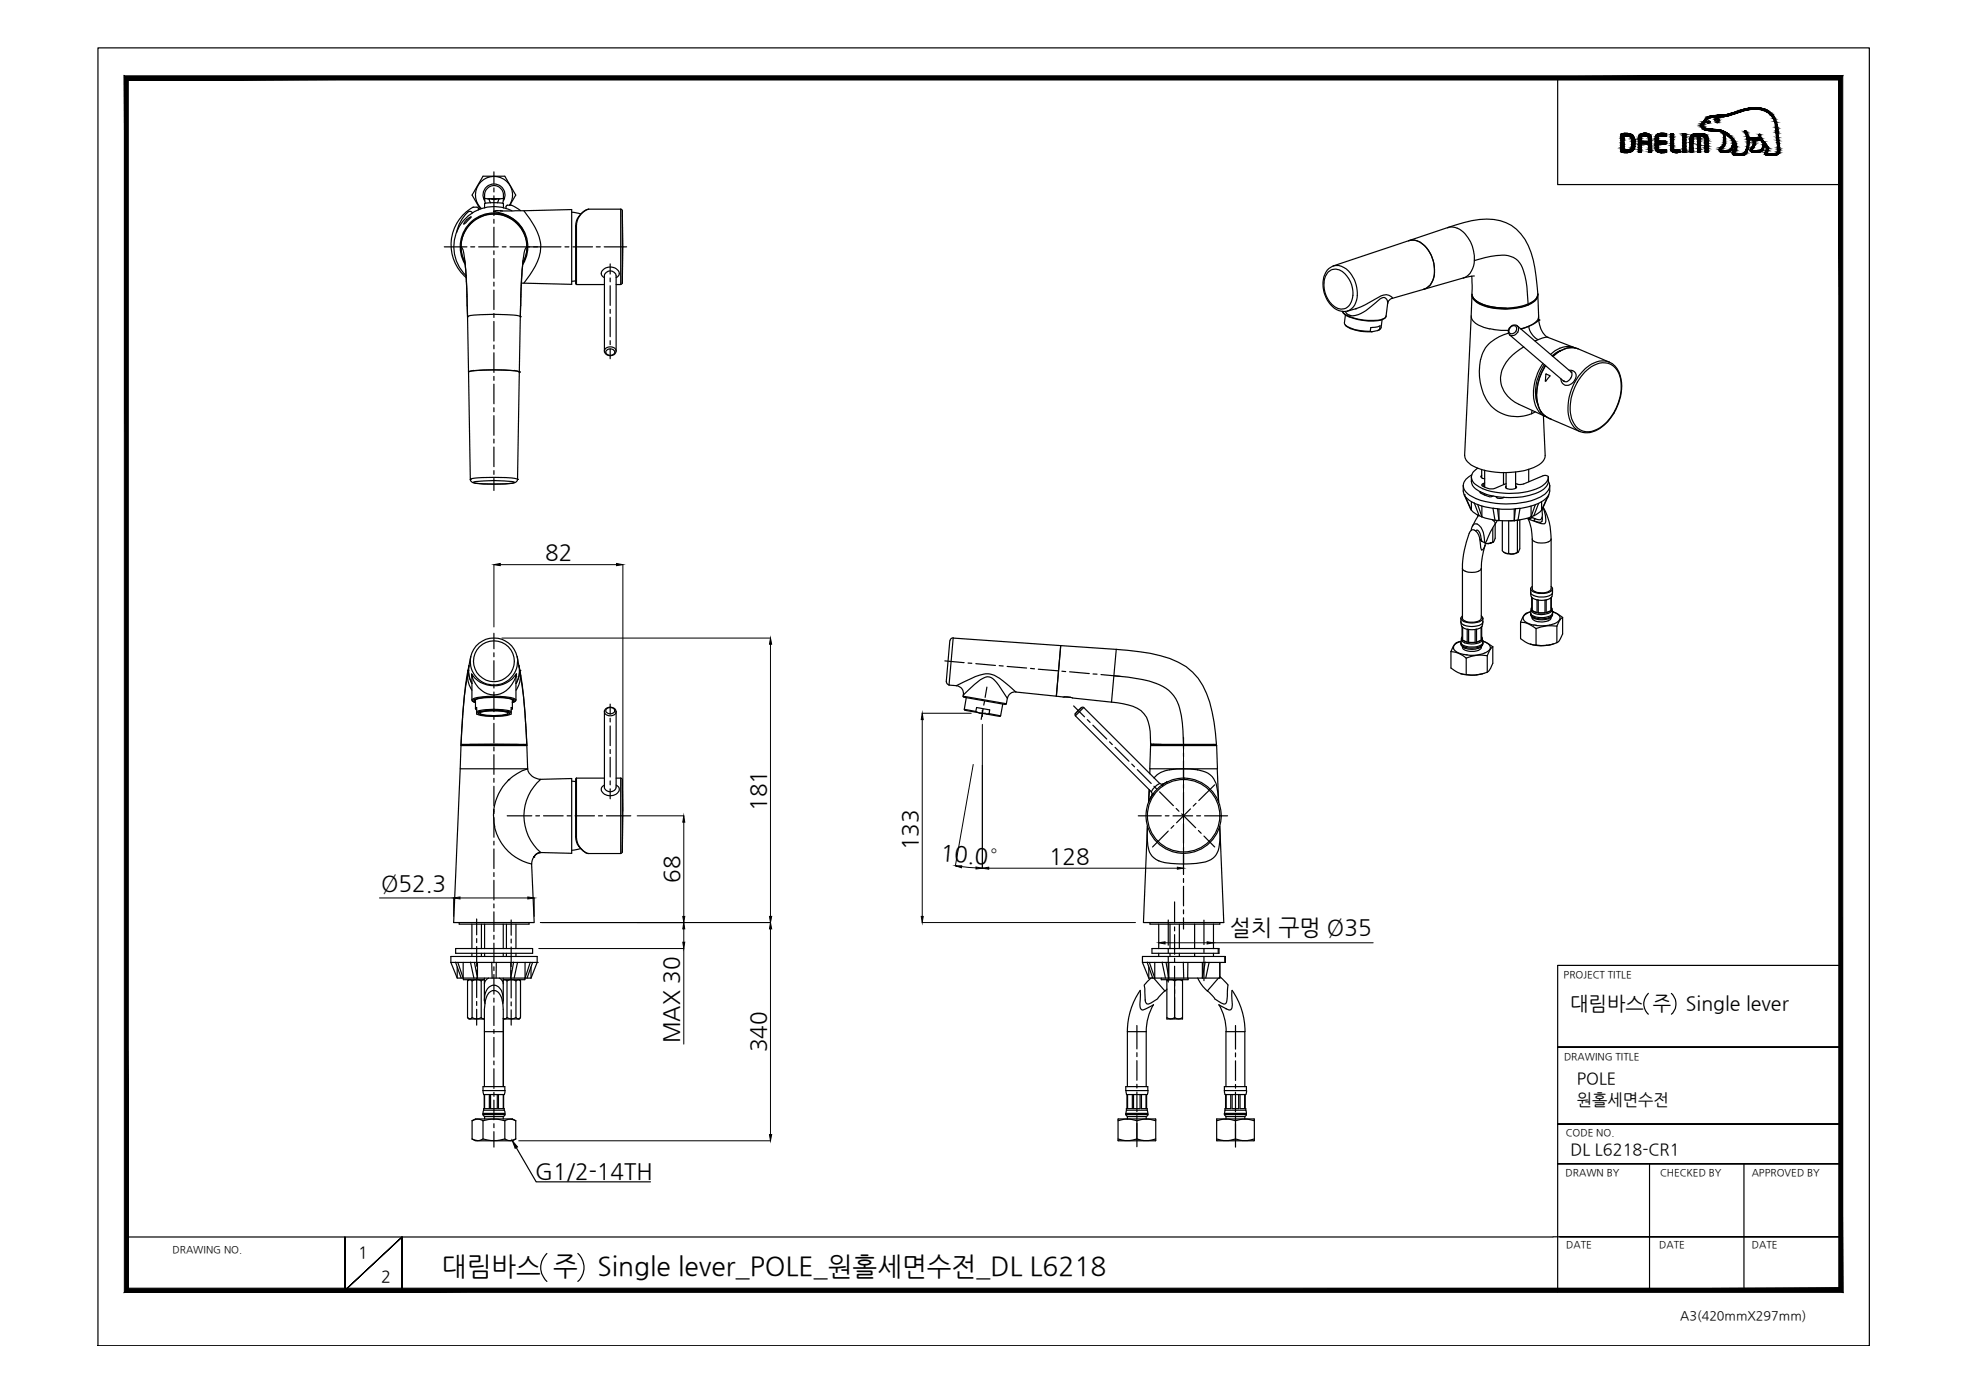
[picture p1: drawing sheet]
<svg xmlns="http://www.w3.org/2000/svg" width="420mm" height="297mm" viewBox="0 0 420 297" stroke-linecap="round" stroke-linejoin="round" font-family="sans-serif">
<defs><g id="words">
<g font-size="5.6">
<text x="94.3" y="272.2">대림바스 주</text>
<text x="127.5" y="272.2">Single lever_POLE_원홀세면수전_DL L6218</text>
</g>
<g font-size="4.8">
<text x="116.3" y="119.5">82</text>
<text x="163.5" y="173" transform="rotate(-90 163.5 173)">181</text>
<text x="195.8" y="181.4" transform="rotate(-90 195.8 181.4)">133</text>
<text x="200.6" y="183.5" transform="rotate(5 200.6 183.5)">10.0°</text>
<text x="223.8" y="184.3">128</text>
<text x="81.3" y="190.1">Ø52.3</text>
<text x="145" y="188.4" transform="rotate(-90 145 188.4)">68</text>
<text x="262.5" y="199.6">설치 구멍 Ø35</text>
<text x="144.9" y="222.6" transform="rotate(-90 144.9 222.6)">MAX 30</text>
<text x="163.5" y="224.6" transform="rotate(-90 163.5 224.6)">340</text>
<text x="114.2" y="251.6">G1/2-14TH</text>
</g>
<g font-size="4.2">
<text x="335.1" y="215.4">대림바스 주</text>
<text x="359.8" y="215.4">Single lever</text>
</g>
<g font-size="3.5">
<text x="336.5" y="231.4">POLE</text>
<text x="336.5" y="235.8">원홀세면수전</text>
<text x="335.1" y="246.4">DL L6218-CR1</text>
<text x="76.4" y="268.5">1</text>
<text x="81.3" y="273.6">2</text>
</g>
<text font-size="2.7" x="358.5" y="281.6">A3(420mmX297mm)</text>
<g font-size="2.1">
<text x="333.7" y="208.6">PROJECT TITLE</text>
<text x="333.7" y="226.2">DRAWING TITLE</text>
<text x="334.1" y="242.4">CODE NO.</text>
<text x="334.1" y="251">DRAWN BY</text>
<text x="354.2" y="251">CHECKED BY</text>
<text x="373.8" y="251">APPROVED BY</text>
<text x="36.8" y="267.4">DRAWING NO.</text>
<text x="334.2" y="266.4">DATE</text>
<text x="354.1" y="266.4">DATE</text>
<text x="373.8" y="266.4">DATE</text>
</g>
</g></defs>
<!-- layer: 0 -->
<g fill="#000" stroke="#000" stroke-width=".21">
<path d="M105.4 120.5l1.4-.3v.5zM131.6 120.2l1.3 .3-1.3 .2zM164.4 136.2l.3 1.3h-.5zM196.8 152.2l.2 1.4h-.4zM145.9 174.1l.2 1.3h-.4zM96.8 191.6l1.4-.2v.4zM112.6 191.4l1.4 .2-1.4 .2zM145.7 195.6h.4l-.2 1.3zM145.9 196.9l.2 1.3h-.4zM164.2 195.6h.5l-.3 1.3zM164.4 196.9l.3 1.3h-.5zM196.6 195.6h.4l-.2 1.3z"/>
<path d="M203.9 184.8h1.3v.4zM208.3 185l1.3 .3-1.3 .1zM209.6 185.3l1.4-.2v.4zM251.2 185.1l1.3 .2-1.3 .2zM145.7 201.1h.4l-.2 1.3zM247.3 201.2l1.3-.2v.4zM257.6 201l1.3 .2-1.3 .2zM109.3 243.4l1.1 1.3-.5 .3zM164.2 242.1h.5l-.3 1.3z"/>
<path d="M27.4 274.9l-.9 .9 365.9-.9zM26.5 275.8l365.9-.9 .8 .9zM392.4 17.1v257.8l.8 .9zM393.2 16.2v259.6l-.8-258.7zM27.4 17.1h365l.8-.9zM26.5 16.2h366.7l-365.8 .9zM26.5 16.2l.9 258.7v-257.8zM26.5 16.2l.9 258.7-.9 .9z"/>
</g>
<g fill="none" stroke="#000" stroke-width=".25">
<path d="M20.9 10.2h378v277h-378zM332.4 16.6v22.8h60.4M368.5 32.5h.1M351.7 212a3 3 0 0 0 0 4.4M356.6 212a3 3 0 0 1 0 4.4M392.8 206h-60.4v69.7M332.4 223.4h60.4h-60.4M332.4 239.9h60.4h-60.4M110.2 244.9l4.2 7.3h24.4M332.4 248.3h60.4h-60.4M352 248.3v27M372.1 248.3v27"/>
<path d="M27 264h304.4M73.6 264v11.4l12.2-11.4-12.2 11.4zM85.8 275.4v-11.4v11.4M116.7 267.5a4 4 0 0 0 0 5.9M123.3 267.5a4 4 0 0 1 0 5.9M331.4 263.9h61.4h-59.9M341 275.3h51.8"/>
</g>
<g fill="none" stroke="#000" stroke-width=".21">
<path d="M105.4 120.5v13.3M106.8 120.5h24.8M107.1 136.2h57.3M132.9 120.5v52.6M164.4 137.5v58.1M196.8 152.2h10.4M196.8 153.6v42M209.6 154.6v30.7M252.5 158.7v26.6M136 174.1h9.9M145.9 175.4v20.2M207.7 163.1l-3.8 21.7"/>
<path d="M81 191.6h15.8v4M98.2 191.6h14.4M114 191.6v4M115.3 196.9h49.1M145.9 198.2v2.9M164.4 198.2v43.9M196.8 196.9h45.5M205.2 184.9l3.1 .3M211 185.3h40.2M115 202.4h30.9v20.4M247.3 201.1v.1M248.6 201.2h9"/>
<path d="M258.9 201.1l34.1 .1M110.7 243.4h53.7"/>
</g>
<!-- layer: DEF_LAYER_ASSEM_MEMBER -->
<g fill="none" stroke="#000" stroke-width=".25">
<path d="M99.2 56a7 7 0 0 1 6.2-10.4 7 7 0 0 1 6.2 10.4M99.2 56.4a7.2 7.2 0 0 1 6.2-11 7.2 7.2 0 0 1 6.2 11M99.6 46.9l.9-.6-1.1 1.2-.4 .3zM100.8 45.4l-.3-.2-.3-.1a7.1 7.1 0 0 0-2.8 4.6M100.9 44.2a9.2 9.2 0 0 0-1.4 15.1M101.8 44.2l-.9 .1M101.8 44.2l.3 .2v.4M103.4 42.5a2.25 2.25 0 0 1 2-2.9 2.01 2.01 0 0 1 2 2v.9M103.4 44.4v-1a6.9 6.9 0 0 1 3.8 0h.2v1M103.4 42.5l.2 .9M104.1 42.4l-.6-.1-.1 .2M104.1 42.4h2.6"/>
<path d="M104.4 42.4l.3 .9M104.8 42.4a.99 .99 0 0 0 1.2 0M106.4 42.4l-.3 .9M106.7 42.4l.6-.1 .1 .2M106.8 45l15.2-.3v16l-10.8-.3M106.8 45l-1.5 .1a8.9 8.9 0 0 1 6.5 4.3M106.8 44.9h.1M106.9 45h.3M107.4 42.8a2.35 2.35 0 0 0-2-3.5 2.35 2.35 0 0 0-2 3.6M107.4 42.5l-.1 .9M108 44.5v-.6a2.07 2.07 0 0 1 2.4 .5l.7 .5M108.7 43.8a4 4 0 0 0-.9-5.4 4 4 0 0 0-5.4 .7 4 4 0 0 0 .3 5.4"/>
<path d="M108.8 43.8l1.3-2.2-2.4-4h-4.6l-2.4 4 1.8 3M109.2 45a8.6 8.6 0 0 0-10.8 2.7 8.6 8.6 0 0 0 1.1 11.1M111.8 45a14.9 14.9 0 0 1 3.6 7.2v.5M112.6 52.7h2.8a11.2 11.2 0 0 1-2.3 6l-1.3 1.7M122 45.3l1.9 .4M122.8 48.3l.1 12.2 .1 .2M122.9 59.9l-.9 .1M123 48.2v12.5h6M123 48.2l-.2 .1M123.5 46.2a3.2 3.2 0 0 0-.7 2.1M123.6 46.2h-.1M125.6 44.6a3 3 0 0 0-2.1 1.6"/>
<path d="M125.6 44.6a3.8 3.8 0 0 0-2.6 3.6M125.6 44.6h6.8M129 59.2a1.01 1.01 0 0 1-.7-.9 1.01 1.01 0 0 1 .7-1 2.08 2.08 0 0 1 3.2 1.1l-.3 .5-.4 .3M132.4 44.6v16.1h-.9M132.5 44.6l.3 .3M132.8 45l.1 7.7-.1 7.7zM283.4 58.1a2.43 2.43 0 0 1 3.6 .3 5.4 5.4 0 0 1 .8 6.9 2.39 2.39 0 0 1-3.5-.3 5.6 5.6 0 0 1-1.1-6.7zM284.5 56.7l16.1-5.3a3.8 3.8 0 0 1 4.2 2 7 7 0 0 1 .4 7.4l-1.4 .9-6.8 2M284.5 56.7a4.3 4.3 0 0 0-2.1 5.2 5.5 5.5 0 0 0 4 4.5h1.1M284.5 56.7a4.2 4.2 0 0 1 4.5 3 6.2 6.2 0 0 1-.2 5.8l-1.3 .9M101.1 79.1l-1.1 .3 .4 22.9M101.1 79.1h.1"/>
<path d="M101.1 79.1a54.1 54.1 0 0 1 8.6 0M109.7 79.1l1.1 .3M109.7 79.1h.1M110.8 79.4h.1M110.8 79.4l-.4 22.9M129 74.9a1.28 1.28 0 0 0 1.2 1 1.28 1.28 0 0 0 1.3-1M129 74.9a1.32 1.32 0 0 1 1.2-.9 1.32 1.32 0 0 1 1.3 .9M129 74.9v-16a1.27 1.27 0 0 1 1.2-1.1 1.27 1.27 0 0 1 1.3 1.1v16M129.4 74.9a.99 .99 0 0 1 1-.5 .99 .99 0 0 1 .8 .9 1.02 1.02 0 0 1-1.1 .5 1.02 1.02 0 0 1-.8-.8zM132.8 60.4l-.3 .3M287 69.3l.2 .2a8.1 8.1 0 0 0 5.6 1.3M287.1 67.2l-.2 1.7 .3 .6a9 9 0 0 0 5.2 1.2l.4 .1"/>
<path d="M287.8 67.6h.1M287.9 67.5a2.02 2.02 0 0 1-1.4-1.1l.5 .8 .8 .4M287.9 67.5h.1M289.3 65.9h.1M289.3 65.9l-1.8 .5M293.9 70.5l-1.1 .3M294.4 70.3l-.5 .2M294.4 70.3l.1-.8-.5 .2-1.5 .2-.1 .8M294.9 68.2l-.2 1.7-.2 .4M295.8 67.5a1.23 1.23 0 0 1-1.2 .8l-.6 .1a13.5 13.5 0 0 1-6.1-.8M295.8 67.5a1.36 1.36 0 0 1-1.3 .8l-1.5 .1a12.4 12.4 0 0 1-5.1-.9M296.1 64.7a.97 .97 0 0 0-.4-1.1 .97 .97 0 0 0-1.2 .2l-3 2.5a3.7 3.7 0 0 1-3.9 .8l-.6-.6"/>
<path d="M296.1 64.7l-.3 2.8M297 63.7l-.7 .5-.2 .5M297 63.7v-.3a2.08 2.08 0 0 0-2.8 0 23.2 23.2 0 0 1-4.9 2.5M313.9 67.6l-1.4 29.6a3.4 3.4 0 0 0 2.7 2.7 17.5 17.5 0 0 0 12.9-.5l.4-.3a2.5 2.5 0 0 0 1.2-1.9l-.4-8.5M314.1 62.9l-.2 4.5 .3 .9a5.9 5.9 0 0 0 3.7 1.9M314.1 62.9v.4M314.1 62.8v.1M314.1 63.3l.2 .4a6.4 6.4 0 0 0 4.6 2.1 12.5 12.5 0 0 0 8.6-1.5 1.61 1.61 0 0 0 .7-1.4l.1 4.5a2.62 2.62 0 0 1-2.1 2.2l-1.7 .6M314.2 63.2v.1M314.2 63.3a3.4 3.4 0 0 0 2.6 1.9 15.2 15.2 0 0 0 7.5 .3M315.9 76.7a11.4 11.4 0 0 0 2.8 10.4 7.9 7.9 0 0 0 8.1 1.2M317.9 70.2l.9 .1"/>
<path d="M318.8 70.3l3.1 .2M321.9 71.1a7.4 7.4 0 0 0-5.6 4.6l-.3 1M322.1 70.1a1.09 1.09 0 0 0 0 1.4M322.1 70v.1M322.1 71.5l11.5 9.8M322.1 70.1a.72 .72 0 0 0 .1 1 .72 .72 0 0 0 1.1-.2 .79 .79 0 0 0 .1-1.3 .79 .79 0 0 0-1.3 .5M323.8 69.6l-.7-.2a1.23 1.23 0 0 0-1 .6M323.8 69.6a1.32 1.32 0 0 1-.1 1.5 1.32 1.32 0 0 1-1.6 .4M323.8 69.6l11.5 9.8M324.6 65.5h-.2M325.1 74a9.2 9.2 0 0 0-4.8 6 6 6 0 0 0 3.8 6.3l5.6 2.5M326.1 65l-1.6 .5"/>
<path d="M326.1 69.7l-1.5 .5M326.2 69.7a4 4 0 0 0 2 2.8M327.7 72.7h-.1M328.1 63.3a3.5 3.5 0 0 1-2 1.7M328.2 62.8v.1M328.3 67.6l.1 .7M328.4 68.3h.1M328.4 68.3a4.5 4.5 0 0 0 1.9 3.7 4.1 4.1 0 0 0-2.7 .7M328.4 68.3l-1 .8-1.1 .5M329.3 77.5a10.7 10.7 0 0 0-1.7 9 3.7 3.7 0 0 0 2.1 2.3M329.5 78.4a10.6 10.6 0 0 0-1.2 8.4l.5 1.1M329.6 77.8a12 12 0 0 0-2 5.6"/>
<path d="M329.8 78l-.3 .3M329.8 78a9.8 9.8 0 0 0-.9 9.9M329.8 79.9l.1-.1 .8 .4M329.9 79.9l-.1 1.4M330.3 72l5.6 2.1M332.3 76.9h.1M332.4 75.2l-1 .8M332.4 75.2l-1 .9M332.5 75.2l.4-.3zM332.9 74.9h.1M333 74.8l-1.8 1.1M334.8 79a1.27 1.27 0 0 1 1.4 .6 1.27 1.27 0 0 1-.2 1.5 1.55 1.55 0 0 1-1.2 1.1 1.55 1.55 0 0 1-1.5-.6l-.2-.8"/>
<path d="M335.3 79.4h.1M335.3 79.4a1.47 1.47 0 0 1-1.5 2l-.2-.1M335.9 74.1a4.9 4.9 0 0 0-5 1.5M335.9 74.1l.2 .2M336.7 74.4l-1.4-.2a4.4 4.4 0 0 0-2.4 .7M336.7 74.4l6.7 2.9M336.7 74.4a4.1 4.1 0 0 0-3.8 .5M338.1 79.4a5.1 5.1 0 0 1 5.7-1.6 5.7 5.7 0 0 1 2.1 5.5 10.3 10.3 0 0 1-5.6 8.5 3.5 3.5 0 0 1-4.9-2.5 10.6 10.6 0 0 1 2.7-9.9zM343.4 77.3a5.3 5.3 0 0 1 2.7 5.1 12.3 12.3 0 0 1-1.7 5.7M343.4 77.3a5.3 5.3 0 0 0-5.8 2.1 10.8 10.8 0 0 0-2.5 10.5 4 4 0 0 0 2 2.2M315.3 99.9a2.36 2.36 0 0 0-1.3 1.9M326.9 87.6l-.1 .7"/>
<path d="M327.6 87.9l-.8 .4M327.7 83.4l-.1 .1a5.8 5.8 0 0 0 .6 2.8M328.8 87.9a4.1 4.1 0 0 0 1.9 1.4M328.8 87.9h.1M328.9 87.9h.1M328.9 87.9l.8 .8 1 .6M329.7 88.8l.3 .2M329.7 81.3h.1M330.7 89.3h.1M330.7 89.3l6.4 2.8M330.7 80.2l-.8 1.1M333.6 81.3h.1"/>
<path d="M344.4 88.2a7.5 7.5 0 0 1-5.6 4.1l-1.7-.2M344.4 88.1h.1M100.4 102.3h.1M100.4 102.3v.2a1.62 1.62 0 0 0 1.7 .7l3.3 .1 3.8-.2a1.11 1.11 0 0 0 1.2-.8M100.4 102.3l.1-.1a30.6 30.6 0 0 1 9.7 0l.2 .1M101.1 102.8a32.9 32.9 0 0 1 8.4 0l.3 .1-.1 .1a27.3 27.3 0 0 1-8.5 .1l-.2-.2zM110.4 102.3h.1M312.2 103.6a3.2 3.2 0 0 0 2.4 3.8l1 2.6M312.2 103.6a3 3 0 0 0 1.9 2.3 18.1 18.1 0 0 0 11.6 1.2l2-.6a3.7 3.7 0 0 0 3-2.9M312.4 105.6h.1M312.4 105.6l1.6 3.3M312.7 106l1.3 2.9"/>
<path d="M313.9 113.2a1.36 1.36 0 0 1 1-1.4 2.86 2.86 0 0 1 1.8 2.9l.2 1.1M314 101.8a2.59 2.59 0 0 0 1.6 3 10.9 10.9 0 0 0 5.2 1.3M314 101.8a2.44 2.44 0 0 0 1.6 2.1 15.8 15.8 0 0 0 13.4-.2l.4-.3a2.24 2.24 0 0 0 1-1.6M314 108.9l.3 .3 1.3 .8M314 107.1v1.8M314.1 101.3a2.92 2.92 0 0 0-1.9 2.3M314.6 107.4l1.5 .6 2.5 .5M314.6 107.4h.1M314.9 113.3l.2-.2a.73 .73 0 0 1 .7 .7l.3 1.7-.3-.3M315.3 107.7l.9 2.6M315.3 109.9v.3M315.5 109.9l-1.3 2.4"/>
<path d="M315.6 110l.6 .3M315.9 105.2v-.2v.2l.4 .2a2.09 2.09 0 0 0 2.3 .4M316.1 115.5h.1M316.1 115.5l.8 .3M316.2 101.4l-.2 .4 .3 .3 .5 .1M316.2 100.2v1.8M316.2 110.3l2.8 .7M316.2 108v2.3M316.5 103.2l-.3 .3a2.99 2.99 0 0 0 2.7 .7l2.5-1M316.5 103.2v.6M316.8 100.3v3.6M316.8 105.3v.3"/>
<path d="M316.8 103.1l-.3 .1M316.9 116.4l-.4 .8-.3 .2-.3-1.1a4.2 4.2 0 0 0-1-3l-.5-.3-.5 .2a18.6 18.6 0 0 0-1.8 8.1M316.9 116.4a16.6 16.6 0 0 0-.8 4.9M317 115.8l-.1 .6M317.6 115.9l-.6 .1h.6M318.4 110.9l.6 .6 .1 .3-2.2 4M318.5 112.7v3M318.6 108.5l.4 2.5M318.6 108.5l1 .1M318.6 108.5h.1M318.7 115.6l-1.1 .4 .9-.3M318.7 115.6l-.2 .1"/>
<path d="M319 111l.9 .1M319.1 111.8v3.1l-.4 .7M319.3 106a1.28 1.28 0 0 0 1.6 .2M319.3 106h.1M319.5 111l-.4 .8M319.6 108.6l.3 2.5M319.6 108.6h3.8M319.9 111.1h3.2M319.9 108.6v2.5M320.6 111.1v6.4a1.33 1.33 0 0 0 1.3 .6M320.8 106.1h.1M320.8 100.9v2.5"/>
<path d="M320.9 106.1h.1M320.9 100.8h-.1M321 117.9a3.1 3.1 0 0 0 2.9 0M321.4 100.9v3.3M321.9 111.1v7M323.1 108.6v2.5M323.1 111.1h-.9M323.1 111.1h.1M323.4 108.6l-.3 2.5M323.4 103.6l.2 .3a1.69 1.69 0 0 1-2.3 0l.1-.2M323.4 100.7v3.5M323.8 111l-.7 .1"/>
<path d="M323.8 117.9a2.01 2.01 0 0 1-1.9 .2M323.8 111v6.9M323.9 111l-.8 .1M324.3 110.9v6.2l-.3 .7-.2 .1M324.3 108.5l-.9 .1M326.2 100.1v2.7M326.7 110.3l-2.8 .7M326.7 110.3l.9-2.6-3.3 .8-.4 2.5M326.7 108v2.3M326.9 110.4l-.4 .3h-.5a9.2 9.2 0 0 1 1 4.3M327 115a1.9 1.9 0 0 0 2 .9l1.1-.1a1.01 1.01 0 0 0 .9-.8M327 115v10.7a1.88 1.88 0 0 0 1.9 .8l1-.1a1.26 1.26 0 0 0 1.1-.7v-10.7"/>
<path d="M327.3 110l-.6 .3M327.7 107.7h.1M328.3 107.4l-1 2.6M329 108.9l-.4 .3-1.3 .8M329 107.1v1.8M329 108.7l.1 .1a1.86 1.86 0 0 1-.4 2.1 3.4 3.4 0 0 1-2-.6M329.1 110.3v.5a.58 .58 0 0 1-.4 .7l-1.2-.3-.2-.1 .3-.4M329.3 108.3a12.9 12.9 0 0 1 1.7 6.7M329.3 108.3l.5 1.7v1.2a.46 .46 0 0 1-.5 .6l-1.2-.3-2.1-.8M330.2 106l-.9 .8-1.7 .9M330.2 106h.1M330.2 106l-1.2 2.9"/>
<path d="M330.4 102.7l-.1-1.1-.7-.2-4.5 1.9-1 .1-.7-.2M330.4 102.7a3.4 3.4 0 0 1-2.8 2.6 15.3 15.3 0 0 1-6.7 .8M330.4 102.7l.3 .9M330.4 102.7h.1M330.5 105.6l-1.5 3.3M330.5 105.6l-.3 .4M330.7 103.6v1.2l-.2 .8M202.7 136.8l-.8 8.7M203.4 136.2l-.9 10 1.6 .1 1.6-.8a11.3 11.3 0 0 1 5.1-1.7l1.7 .5a22.2 22.2 0 0 1 4.3 3.4M203.4 136.2l22.9 1.6-.9 10.8-8.6-.9M203.4 136.1a.66 .66 0 0 0-.7 .6M309.6 139v3.6l2.1 1.1"/>
<path d="M309.6 139a5.3 5.3 0 0 1 3.3 1.4M310.8 137.3a1.04 1.04 0 0 0-.6 1 1.04 1.04 0 0 0 .8 .9l1.4 .5M311.5 136.9a2.43 2.43 0 0 0-1.9 2.1M311.7 137.3a1.16 1.16 0 0 0 1.1 .8M311.7 132.7l.3 1M311.7 137.3l.1 .3 .4 .5M311.7 131.9a2.13 2.13 0 0 0 2.4 1h.5a1.86 1.86 0 0 0 1.8-1M311.7 132.7a2.13 2.13 0 0 0 2.4 1h.5a1.86 1.86 0 0 0 1.8-1M311.7 137.3v-.2a1.99 1.99 0 0 0 2.2 1l1.6-.2a1.08 1.08 0 0 0 .9-.8v.2M311.7 131.9v.8M311.8 136.8l-1 .4M311.8 137.3h.1"/>
<path d="M311.8 136.5v.6M311.9 136.2v.3M311.9 136.4v.1M312 135.9l-.1 .3M312 133.7v2.8l-.1-.3M312 133.7l.1 .2M312.1 131.4l-.4 .5M312.1 121.3v10.6a1.74 1.74 0 0 0 2 .9l.9-.1a1.11 1.11 0 0 0 1.1-.8v-10.6M312.1 138v.1a1.86 1.86 0 0 0 2 .9h.5a1.55 1.55 0 0 0 1.5-.9v-.1M312.1 121.3a1.9 1.9 0 0 0 2 .8l1.1-.1a1.01 1.01 0 0 0 .9-.7M312.1 133.9l1 .4M312.1 136.6l1 .4"/>
<path d="M312.1 133.9v2.7M312.2 138.1h.1M312.2 138.1l.3 .2M312.4 139.7h.1M312.4 139.7h.7M312.6 138.3h.1M313.1 134.3v2.7M313.1 134.2l.3 .1M313.4 137.1v-2.8h1.4v2.8M313.4 137.1h1.4M315.1 134.2l-.3 .1M315.1 134.3v2.7"/>
<path d="M315.5 138.3a4.4 4.4 0 0 1-2.8 .1M315.6 138.3h-.1M315.7 139.7l-1.3 .1h-1.4M315.8 139.7h-.1M315.9 138.1l-.4 .2M316 133.9l-.9 .4M316 136.6l-.9 .4M316 133.9v2.7M316.1 131.4l.3 .5M316.2 135.9l.1 .3M316.2 133.7v2.8l.1-.3M316.2 133.7l-.2 .2"/>
<path d="M316.3 136.4l.1 .4M316.3 136.2v.4a2.72 2.72 0 0 1-3 .7 1.55 1.55 0 0 1-1.4-.8M316.4 137.3h.1M316.4 136.8v.3M316.4 136.8l.2 .1M316.4 137.3l-.1 .5-.3 .3M316.4 132.7l-.2 1M316.4 137.3a2.13 2.13 0 0 1-2.1 1l-1.6-.2M316.4 131.9v.8M316.5 136.8l2 1.2M316.6 136.9a1.95 1.95 0 0 1 1.4 1.4l-.2 .4-.5 .4-1.5 .6M317.4 139.9a7.7 7.7 0 0 0-4.5 .5"/>
<path d="M317.4 139.9v3.5M318.5 138v3.5a3.1 3.1 0 0 1-1.1 1.9M318.5 138a3.1 3.1 0 0 0-1.1 1.9M324.5 132.8v3.5l2 1.2M324.5 132.8a5 5 0 0 1 3.3 1.3M325.7 131a1.02 1.02 0 0 0-.7 1 1.02 1.02 0 0 0 .8 .9l1.5 .5M325.7 130.9v.1M326.4 130.6a2.4 2.4 0 0 0-1.9 2.2M326.6 137.4l.1 .1M326.6 130.8l.1 .2a3.7 3.7 0 0 0 4.5 .1M326.6 126.4l.2 1.1M326.6 131.1l.4 .7"/>
<path d="M326.6 131.1a.98 .98 0 0 0 .9 .7M326.6 126.4a1.13 1.13 0 0 0 1.2 .9l1.1 .1a2.17 2.17 0 0 0 2.4-1M326.6 125.7a1.13 1.13 0 0 0 1.2 .8l1.1 .1a2.17 2.17 0 0 0 2.4-.9M326.6 125.7v.7M326.6 130.8v.3M326.6 130.5l-.9 .5M326.8 129.9v.3a2 2 0 0 0 2.1 1 2.9 2.9 0 0 0 2.3-.8v-.5M326.8 130.1l-.2 .7M326.8 129.6v.3M326.8 127.5v2.7v-.3M326.8 127.5l.2 .1M326.9 125.2l-.3 .5"/>
<path d="M326.9 131.7v.2a2.77 2.77 0 0 0 3.5 .6l.5-.4v-.4M327 127.6l1 .4v2.7M327 130.3l1 .4M327 127.6v2.7M327 131.8l.4 .2M327.3 133.4h.1M327.3 133.4h.5M327.5 131.8h.1M327.8 137.6l-1.2-.1 1.1 .2a9.8 9.8 0 0 0 3.6-.2l-1.4 .2M327.8 137.6l2.1 .1M327.8 134.1v3.5M328 128h.3"/>
<path d="M328.2 130.8h1.5M329.7 128.1h-1.5v2.7M329.7 128.1v2.7M329.9 128v2.7M330 128l-.3 .1M330.4 132h.1M330.7 133.4h-.1M330.9 131.8a3.9 3.9 0 0 1-3.5 .2M330.9 127.6l-1 .4M330.9 130.3l-1 .4M330.9 127.6v2.7M331 125.2l.3 .5"/>
<path d="M331 129.6l.2 .3M331 127.5v2.7l.2-.3M331 127.5l-.1 .1M331.2 130.1v.1M331.2 130.2l.1 .6M331.2 131l.1-.2v.3M331.3 126.4l-.3 1.1M331.3 131.1l-.4 .7M331.3 131.1a2.13 2.13 0 0 1-2.2 1l-1.5-.2M331.3 125.7v.7M331.3 130.5h.1M331.4 130.6l1 .4 1 .8"/>
<path d="M331.5 130.5v.1M331.5 130.6l.4 .2a1.04 1.04 0 0 1 .8 1.6 5.9 5.9 0 0 1-4.9 1.1M331.5 137.4h-.2M332.2 133.6a8.6 8.6 0 0 0-4.4 .5M332.2 133.6v3.5M332.2 137.1l-.7 .3M333.4 131.8v3.5a2.42 2.42 0 0 1-1.2 1.8M333.4 131.8a2.8 2.8 0 0 0-1.2 1.8M98.4 159.1l-1.6 37.8h17.2l-.6-12.5M98.4 159.1h14l.2 5M98.4 159.1h14.1M99 158.8v.2"/>
<path d="M100.4 140.1l-.3 1.9a5.4 5.4 0 0 0 .6 3.8M100.4 140.1a5.1 5.1 0 0 1 5-3.9 5.1 5.1 0 0 1 4.9 3.9M100.5 140.1a5 5 0 0 0 4.4 6 5 5 0 0 0 5.5-4.9M100.7 144.1v.1M100.7 144.4h.1M100.7 149.4l.1 .2 .7 .3-.6-.3 .1-.3a17.5 17.5 0 0 1 8.8 0l.1 .3-.6 .3 .7-.3 .1-.2M100.7 149.4l.1-.2a3.6 3.6 0 0 1 2.2-.5 14.3 14.3 0 0 1 7 .5l.1 .2M100.7 144.4a5.2 5.2 0 0 0 5.4 3.8 5.4 5.4 0 0 0 4-3.8M100.7 144.4v5M100.7 144.2v.2M101.5 151.2l.2 .3M101.5 151.2l.2-.2v1.4a13.6 13.6 0 0 0 7.4 0v-1.4l.2 .2"/>
<path d="M101.5 149.8l-.2-.1-.1-.3a12.8 12.8 0 0 1 6.4-.5l1.8 .4 .2 .2-.3 .3M101.5 149.3v1.9M101.7 152.1a13.6 13.6 0 0 1 7.4 0M101.7 151.8a14.8 14.8 0 0 1 7.4 0M102.1 152.1a11.9 11.9 0 0 1 6.6 0v.2a11.9 11.9 0 0 1-6.6 0zM102.4 151.9v.3M102.4 152.1a9.7 9.7 0 0 1 5.9-.1l.1 .3a9.7 9.7 0 0 1-5.9 0zM108.4 151.9v.3M109.3 151.2l-.2 .3M109.3 149.3v1.9M110.1 144.1v.3M110.1 144.4h.1"/>
<path d="M110.1 144.4v5M110.1 144.1v.1M110.2 144.1v-.3a5.8 5.8 0 0 1-9.6 0l.1 .4M110.3 140.1l.4 1.9a5.4 5.4 0 0 1-.6 3.8M110.4 140.1l.1 1M111.7 158.8v.2M129 151.9a1.29 1.29 0 0 1 1.2-1 1.29 1.29 0 0 1 1.3 1M129 151.9v16.1a1.28 1.28 0 0 0 1.2 1 1.28 1.28 0 0 0 1.3-1v-16.1M129 151.9a1.32 1.32 0 0 0 1.2 .9 1.32 1.32 0 0 0 1.3-.9M129.4 151.4a1.02 1.02 0 0 1 1-.4 1.02 1.02 0 0 1 .8 .8 1.02 1.02 0 0 1-1.1 .5 1.02 1.02 0 0 1-.8-.8zM202 145.4a.66 .66 0 0 0 .5 .7M204.1 146.3a1.67 1.67 0 0 1 1.5 2"/>
<path d="M205.5 148.6l.1-.3 1.1-1.1 2.5-2.2a2.17 2.17 0 0 1 3.5 .6l2.3 3.4-.3 1.2M205.5 148.6l9.2 1.6M205.5 148.6l.1 .1M205.6 148.8l8.9 1.5M205.8 151.4l.1 .2 7.4 1.3 .2-.1M205.8 151.4l2.4 .4M206.2 148.9l-.4 2.5M208.2 151.8l.2-.8 2.8 .5-.1 .8M208.2 151.8l.6 .3M211.1 152.3l2.4 .5M211.1 152.3l-.6 .1M214 150.2l-.5 2.6"/>
<path d="M214.7 150.2l-.1 .1M216.8 147.6a1.67 1.67 0 0 0-1.8 1.4M227.1 148.7l1.3 .1M229.5 152.3v.4M229.5 152.8l16.2 16.2a3.9 3.9 0 0 1 1.8-1.8M230.1 151.6l.7-.6-1.4 1.3zM230.8 151h.4M231.3 151l-1.8 1.8M231.3 151l16.2 16.2M245.5 159.1h14.1l.2 5h-14.5zM245.6 159.1h14M246.2 158.8v.2"/>
<path d="M258.9 158.8v.2M311.7 143.7l.1 .1M311.8 143.8l1.1 .2a8.2 8.2 0 0 0 3.5-.2M311.8 143.8l1.1 .1M312.9 143.9l2.2 .1M312.9 140.4v3.5M316.7 143.7l-1.6 .3M317.4 143.4l-.8 .3M98.2 164.1h14.4M105.4 173.1h.1M105.4 173.1l-.1 1.6 .3 1.7M105.4 172.7v.4"/>
<path d="M105.5 176.4l.6 1.7 1.1 2.1M108.4 166.6a10.7 10.7 0 0 0-3 6.2M108.6 166.4h.1M108.6 166.4l-.2 .2M112.6 164.1a2.81 2.81 0 0 0 2.8 2.2 10.3 10.3 0 0 0 0 15.6M112.6 164.1a9.5 9.5 0 0 0-4 2.3M115.4 166.3l6.6-.2v16l-6.6-.2M122 166.7l.9 .1M122.8 178.5a3.4 3.4 0 0 0 .7 2.1M122.8 178.5l.1 .1a4 4 0 0 0 2.7 3.5M122.8 166.2v12.3M123 166v12.6"/>
<path d="M123 166h6M123 166l-.1 .2M129 167.5a1.08 1.08 0 0 0-.7 1.2 1.08 1.08 0 0 0 1 .9 2.02 2.02 0 0 0 2.9-1.2 1.03 1.03 0 0 0-.7-.9M131.5 166h.9M132.4 166v16.1h-6.8M132.5 166l.3 .4M132.8 166.4l.1 7.7-.1 7.7zM245.2 168.5l-.1 2.7 .2-2.6M245.3 170.5v.1M245.4 164.1l-.1 1M245.7 169l.2 .5-.1 .3M245.8 169.8l-.4 .7"/>
<path d="M245.8 169.7v.1M245.8 169.7h.1M246 169.5l-.2 .2M246 169.5h.1M246.1 169.4h.1M246.1 169.4l-.1 .1M247.5 167.2l.5 .2 .3-.1M247.8 167.6h.1M247.9 167.6h-.1M248 167.5h.1M248.2 167.4l-.2 .1M248.2 167.4h.1"/>
<path d="M249 166.9l-.8 .5M249.6 164.2a5.1 5.1 0 0 0-3.4 1.8M252.5 164.1l-2.9 .2M252.5 164.1l3 .2M252.5 166h.1M252.5 164.1v2M255.5 164.3h.1M259.7 164.1l.3 7.1v-1.2a6.5 6.5 0 0 0-1.4-4.3 4.8 4.8 0 0 0-3-1.4M260.3 176.4a9.9 9.9 0 0 1-.8 6l-1.1 1a12.5 12.5 0 0 1-5.9 1v-2.3M260.3 176.4l.8 20.5h-17.1l.8-20.6a15.2 15.2 0 0 0 .5 5.6l.6 .8 1.3 1M98 196.9v.3h14.9v-.3M100.7 197.2v5.2"/>
<path d="M102.7 197.2v5.2M103.4 197.2v5.2M107.3 180.3a10.4 10.4 0 0 0 6.1 4.1M107.4 197.2v5.2M108.1 197.2v5.2M110.1 197.2v5.2M113.9 182.9h.1M113.9 182.9l-.3 .7-.2 .8M114 182.8l-.1 .1M114.2 182.4l-.3 .4M114.7 182.1l-.4 .3M114.9 182l-.2 .1"/>
<path d="M115.1 181.9l-.1 .1M115.2 181.9l-.7 .3-.6 .6M115.3 181.9h.1M115.3 181.9l-.3 .1M123.5 180.6a3.4 3.4 0 0 0 2.1 1.5M123.5 180.6l.1 .1M123.9 181.1l-1.9 .3M132.8 181.8l-.3 .3M245.4 196.9v.3h14.9v-.3M247.2 183.6l.1 .1M247.3 183.7a12.9 12.9 0 0 0 5.2 .7M247.3 197.2v5.2"/>
<path d="M249.7 197.2v5.2M251.7 197.2v5.2M254.9 197.2v5.2M258.9 197.2v5.2M96.2 205.4l1.4 3.3h15.7M96.2 205.4h18.4M96.2 205.4v-1.3h18.4v1.3M97.2 205.4l1.2 3.3M97.2 202.4h16.5v1h-16.5zM97.2 205.3h.1M97.6 206.3v2.4M97.7 205.4l1.1 3.3"/>
<path d="M98.8 205.4l.1 3.7h4.5M99.8 217.1l.2 .3h3.4M99.8 209.3l.5-.2 .4 .2M99.8 217.1l.5 .3 .4-.3M99.8 209.3v7.8M100 209.1l-.2 .2M100.4 205.4l.7 3.3M100.4 205.3h.1M100.7 203.4v.7M100.7 217.1a1.75 1.75 0 0 0 2 0M100.7 209.3a1.99 1.99 0 0 1 2 0M100.7 209.3v7.8"/>
<path d="M101.2 205.4l.7 3.3v-3.3M102.7 217.1l.5 .3h.2M102.7 209.3v7.8M102.7 203.4v.7M103.4 209.1l-.7 .2M103.4 213.5l.1 .7M103.4 213.5a2.96 2.96 0 0 1 1.7-3.3 2.07 2.07 0 0 1 2.2 2.2l.1 1.1M103.4 208.7v4.8M103.4 203.4v.7M104.3 208.7a1.43 1.43 0 0 0-.9 1.2M105 205.4v3.3M105.9 205.4v3.3"/>
<path d="M106.5 208.7a1.49 1.49 0 0 1 .9 1.2M107.4 213.5l-.1 .7M107.4 203.4v.7M107.4 208.7v4.8M107.4 209.1h.1M107.4 217.4v14.5M107.5 209.1h-.1h.3l.5 .2M108.1 203.4v.7M108.2 217.1l-.5 .3-.3-.1 .1 .1h3.3l.3-.3M108.2 217.1a1.68 1.68 0 0 0 1.9 0M108.2 209.3a1.91 1.91 0 0 1 1.9 0M108.2 209.3v7.8"/>
<path d="M109 205.4v3.3l.6-3.3M109.6 205.3h.1M110.1 217.1l.5 .3 .5-.3M110.1 209.3a.59 .59 0 0 1 1 0M110.1 203.4v.7M110.1 209.3v7.8M110.4 205.4l-.7 3.3M110.8 209.1l.3 .2M111.1 209.3v7.8M112 208.7v.4h-4.6M112 205.4v3.3l1.1-3.3M113.2 205.4h.1"/>
<path d="M113.3 206.3v2.4M113.7 205.4l-1.2 3.3M114.6 205.4h.1M114.6 205.4l-1.3 3.3M243.3 211.3a15.5 15.5 0 0 0-2.7 8.8M243.3 211.4v1.9a2.54 2.54 0 0 0 .2 2.1l.5 .1 2.2-1.1M243.8 205.4h17.6M243.8 205.4l1.3 3.3M244.2 210.2l.2 3.2a.68 .68 0 0 0 .7 .8l1.9-1.1M244.8 205.4l1.2 3.3M244.8 205.3h.1M245.1 206.3v2.4"/>
<path d="M245.3 205.4l1.1 3.3v-3.3M245.7 208.6l-1.5 1.6M245.8 202.4h14.3v1h-14.3zM246.1 214.4a11.5 11.5 0 0 0-1.5 5.7M246.2 208.7l2.4 2.8M247.3 203.4v.7M247.8 208.7v.4h5.7v-.4M248 205.4l.7 3.3M248 205.3h.1M248.6 211.4l-1.6 1.7M248.8 205.4l.6 3.3v-3.3M249 209.3a1.47 1.47 0 0 1 1.6 0"/>
<path d="M249 217.1a1.3 1.3 0 0 0 1.6 0M249 209.1v8.3h3.3v-8.3M249 211.1l-.4 .4M249.7 203.4v.7M250.6 217.1a1.36 1.36 0 0 0 1.7 0M250.6 209.3a1.54 1.54 0 0 1 1.7 0M250.6 209.3v7.8M251.7 203.4v.7M252.5 205.4l.1 3.3M252.5 205.4h.1M253.5 205.4l-.1 3.3M254.9 203.4v.7"/>
<path d="M255.6 208.7l.8 1.5 1.2 1.3 2.4-2.8M256.6 205.4v3.3l.6-3.3M257.2 205.3h.1M257.7 211.4l1.5 1.7M258 205.4l-.7 3.3M258.9 203.4v.7M260 202.4v1M260.1 214.4a11.5 11.5 0 0 1 1.5 5.7M260.3 205.4v3.3h-15.2M260.3 208.4l1.8 1.8M261.4 204.1v1.3v-1.3M261.4 204.1h-17.6v1.3"/>
<path d="M262 210.2l-.2 3.4a.56 .56 0 0 1-.7 .6l-1.9-1.1M262.9 211.4v1.9a2.59 2.59 0 0 1-.2 2.1l-.5 .1-2.1-1.1M262.9 211.3a15.5 15.5 0 0 1 2.8 8.8M100.7 239.2l.4-.2a2.06 2.06 0 0 1 2 .2M100.7 239.2l.8-.4h7.8l.8 .4M100.7 239.2v3.8M103.1 237.8l.4 .4M103.1 232.7l.1 .8M103.1 239.2l1.7-.4h1.2l1.7 .4M103.1 237.6h4.6v.2h-4.6zM103.1 231.9h4.6v.8h-4.6zM103.1 239.2v3.8"/>
<path d="M103.2 233.6h4.4M103.2 236.9l-.1 .7M103.3 233.6v3h-.1v.3h4.4v-.3h-.1v-3M103.4 231.9v-16.5l.1-1.3a2.9 2.9 0 0 1 1.6-2.7h.6a2.42 2.42 0 0 1 1.5 2.1l.2 1.9v16.5M103.4 220.1h4M103.4 233.6v3h1v-3M104.7 233.6v3h1.4v-3M106.4 233.6v3h1v-3M107.4 238.3h-4v.5M107.4 238.3v.5M107.6 236.9l.2 .7M107.7 239.2a2.01 2.01 0 0 1 2.4 0"/>
<path d="M107.7 239.2v3.8M107.8 232.7l-.2 .8M107.8 237.8l-.4 .4M110.1 239.2v3.8M238.6 239.2l1.5-.4h1l1.5 .4M238.6 238.8h8v4.6h-8zM240.2 237.6h4.7v.2h-4.7zM240.2 231.9h4.7v.8h-4.7zM240.3 237.8l.4 .4M240.3 232.7l.1 .9 4.4-.1 .2-.8M240.4 236.9h4.4M240.4 236.9l-.1 .7"/>
<path d="M240.5 233.6v3h-.1v.3M240.6 238.8v-.5h4v.5M240.6 231.9v-11.8h4v11.8M240.6 233.6v3h1v-3M241.9 233.6v3h1.4v-3M242.6 239.2l1.5-.4h1l1.5 .4M242.6 239.2v3.8M243.6 233.6v3h.9v-3M244.7 233.6v3h.1v.3M244.8 236.9l.1 .7M245 237.8l-.4 .4M259.6 239.2l1.5-.4h1a3.5 3.5 0 0 0 3 0h1l1.6 .4"/>
<path d="M259.7 238.8h8v4.6h-8zM261.3 232.7l.1 .8 4.4 .1M261.3 237.8h4.7M261.3 237.8v-.2h4.7v.2M261.3 232.7h4.7M261.3 232.7v-.8h4.7v.8M261.3 237.8l.4 .4M261.4 236.9l-.1 .7M261.5 233.6v3h-.1v.3h4.4M261.6 238.8v-.5h4v.5M261.6 231.9v-11.8h4v11.8M261.6 233.6v3h1v-3"/>
<path d="M262.9 233.6v3h1.4v-3M263.6 239.2v3.8M264.6 233.6v3h1v-3M265.7 233.6v3h.1v.3M265.8 236.9l.2 .7M266 237.8l-.4 .4M266 232.7l-.1 .8M100.7 243l.8 .4h7.8l.8-.4M100.7 243a2.17 2.17 0 0 0 2.4 0M101.5 243.3h.1M103.1 243l1.7 .4h1.2l1.7-.4M107.7 243l.9 .4 .7-.1"/>
<path d="M110.1 243l-.8 .3M238.6 243l1.5 .4h1l1.5-.4M242.6 243l1.5 .4h1l1.5-.4M259.6 243l1.5 .4h1l1.5-.4M263.6 243l1.5 .4h1l1.6-.4"/>
<circle cx="105.4" cy="141.1" r="4.4"/>
<circle cx="252.6" cy="174.1" r="7.7"/>
<circle cx="252.6" cy="174.1" r="8"/>
</g>
<!-- layer: 1 -->
<g fill="none" stroke="#000" stroke-width=".25">
<path d="M98.4 52.7l.2 1.7 .6 1.6M99.1 55.4l.4 4.1 .3 8.1M111.7 55.5l-.4 4-.2 4.3-.3 15.6M112.5 52.7l-.2 1.7-.7 1.6M308.9 48.6h.1M308.9 48.6a22.4 22.4 0 0 1 9.9-1.8 9.4 9.4 0 0 1 7.9 7.1 36.1 36.1 0 0 1 1.5 8.8M308.9 48.6l-8.3 2.8a3.8 3.8 0 0 1 4.2 2 7 7 0 0 1 .4 7.4l-1.4 .9 8.4-2.4M308.9 48.6a3.9 3.9 0 0 1 4.4 2.1 7.7 7.7 0 0 1 1.3 4.9M312.2 59.3a4 4 0 0 0 2.4-3.7 16.5 16.5 0 0 1 7.2-1.1 4.1 4.1 0 0 1 3.3 3.2 22.4 22.4 0 0 1 1 7.2M314 58.9l.2 4.4M314.6 58.9l-2.4 .4M99.8 67.6h.1"/>
<path d="M99.8 67.6l.1-.1a38.4 38.4 0 0 1 10.8-.1l.3 .2M101.1 79.1h.1M101.1 79.1a54.1 54.1 0 0 1 8.6 0M109.7 79.1l1.1 .3M109.7 79.1h.1M110.8 79.4h.1M111 67.6h.1M111 67.6l.2-4.3a74.2 74.2 0 0 1 .8-10l.4-.6a7 7 0 0 0-7-7 7 7 0 0 0-7 7 1.57 1.57 0 0 1 .6 1.3l.6 7.4 .4 18 1.1-.3M314.2 63.3l.2 .4a8.7 8.7 0 0 0 6.1 2l1 .1M328.2 62.7a2.52 2.52 0 0 1-2.1 2.2 14 14 0 0 1-10.9-.5l-1-1.1M238.2 138.6l-1 11.2M238.2 138.6a35.2 35.2 0 0 1 13.2 2.7 12.7 12.7 0 0 1 6.7 8.5 42.5 42.5 0 0 1 1.5 9h-14.1"/>
<path d="M238.2 138.6l-11.9-.8-.9 10.8 1.5 .1M98.4 158.8h14M99.8 144.2l.2 1.6 .7 1.5M99.8 144.2l-.7 4.4-.7 10.2M99.9 143.1h.1M99.9 143.1a109.1 109.1 0 0 0-1.5 15.7M99.9 143.1l.2-1.1a5.4 5.4 0 0 0 .6 3.8M99.9 143.1l-.1 1.1M100.2 158.8h10.4M110.1 145.8a5.2 5.2 0 0 0 .6-3.7l.2 1a109.1 109.1 0 0 1 1.5 15.7M110.9 143.1h.1M111 143.1a5.6 5.6 0 0 1-.9 4.2"/>
<path d="M111 144.2l.7 4.4 .7 10.2M227.1 148.7h-.2M227.2 148.7l1.3 .1M228.4 148.8l10 1.2a8.5 8.5 0 0 1 5.7 2.3 7.6 7.6 0 0 1 1.4 4.9v1.6M237.7 144.2l3 .3a18.8 18.8 0 0 1 8.1 2.4 7.9 7.9 0 0 1 3.3 5.8l.4 6.1M245.5 158.8h.1M245.5 158.8h2.3"/>
</g>
<!-- layer: 02___PRT_ALL_AXES -->
<g fill="none" stroke="#000" stroke-width=".25">
<path d="M130.2 56.3v2.2M130.2 59.3v.8M130.2 61v4.2M130.2 66v.9M130.2 67.7v4.2M130.2 72.7v.8M130.2 74.4v2.2M130.2 150.3v2.1M130.2 153.3v.8M130.2 154.9v4.2M130.2 159.9v.9M130.2 161.6v4.2"/>
<path d="M130.2 166.6v.9M130.2 168.3v2.1M101.7 196.1v3.4M109.1 196.3v3.3M250.6 192.5v4.4M250.6 197.8v.8M250.6 199.4v4.2M101.7 200.3v.8M101.7 202v4.2M101.7 207v.8M101.7 208.7v4.2M101.7 213.7v.9"/>
<path d="M101.7 215.4v3.4M109.1 200.4v.8M109.1 202.1v4.2M109.1 207.1v.9M109.1 208.8v4.2M109.1 213.8v.8M109.1 215.5v3.3M250.6 204.5v.8M250.6 206.2v4.2M250.6 211.2v.8M250.6 212.9v4.5"/>
</g>
<!-- layer: DEFAULT_1 -->
<g fill="none" stroke="#000" stroke-width=".25">
<path d="M105.4 36.7v2.6M94.8 52.7h4.8M100.4 52.7h.9M102.1 52.7h4.2M105.4 40.1v.9M105.4 41.8v4.2M105.4 46.8v.8M105.4 48.5v4.2M105.4 53.5v.8M105.4 55.2v4.2M107.2 52.7h.8M108.8 52.7h4.2"/>
<path d="M113.9 52.7h.8M115.5 52.7h4.2M120.6 52.7h.8M122.2 52.7h4.2M127.2 52.7h.9M128.9 52.7h4.8M105.4 60.2v.9M105.4 61.9v4.2M105.4 66.9v.8M105.4 68.6v4.2M105.4 73.6v.8M105.4 75.3v4.2"/>
<path d="M105.4 80.3v.9M105.4 82v4.2M105.4 87v.9M105.4 88.7v4.2M105.4 93.7v.8M105.4 95.4v4.2M105.4 100.4v.8M105.4 102.1v2.6M105.4 135.1v3.3M105.4 139.3v.8M105.4 141v4.1M105.4 146v.8"/>
<path d="M105.4 147.7v4.2M105.4 152.7v.8M105.4 154.4v4.2M105.4 159.4v.8M208.9 152.2h1.4M209.6 151.5v1.4M209.8 151.3l-.4 2.2M210.1 149.7l-.2 .8M210.6 146.6l-.4 2.2M252.5 157.4v2.4M105.4 161.1v4.1M105.4 166.1v.8"/>
<path d="M105.4 167.8v4.2M105.4 172.8v.8M105.4 174.5v4.2M105.4 179.5v.8M108.2 174.1h5.3M114.3 174.1h.8M116 174.1h4.2M121 174.1h.9M122.7 174.1h4.2M127.7 174.1h.9M129.4 174.1h5.2M242.9 174.1h4.9"/>
<path d="M248.7 174.1h.8M250.3 174.1h4.2M252.5 160.7v.8M252.5 162.3v4.2M252.5 167.4v.8M252.5 169.1v4.1M252.5 174v.9M252.5 175.7v4.2M255.3 174.1h.9M257 174.1h4.9M105.4 181.2v4.1M105.4 186.2v.8"/>
<path d="M105.4 187.8v4.2M105.4 192.9v.8M105.4 194.6v4.2M105.4 199.6v.8M249.3 196.3v5.4M252.5 180.8v.8M252.5 182.4v4.2M252.5 187.5v.8M252.5 189.1v4.2M252.5 194.2v.8M252.5 195.8v2.5M256.9 196.4v5.2"/>
<path d="M105.4 201.3v4.2M105.4 206.3v.8M105.4 208v4.1M105.4 213v.8M105.4 214.7v4.1M105.4 219.7v.8M242.6 218.8v5M249.3 202.5v.8M249.3 204.2v5.4M256.9 202.4v.9M256.9 204.1v5.2M263.6 218.8v5.1"/>
<path d="M105.4 221.4v4.2M105.4 226.4v.8M105.4 228.1v4.2M105.4 233.1v.8M105.4 234.8v4.1M105.4 239.8v.8M242.6 224.6v.9M242.6 226.3v4.2M242.6 231.4v.8M242.6 233v4.2M242.6 238.1v.8M242.6 239.7v5"/>
<path d="M263.6 224.7v.8M263.6 226.4v4.2M263.6 231.4v.8M263.6 233.1v4.2M263.6 238.1v.8M263.6 239.7v5.1M105.4 241.5v3.3"/>
</g>
<!-- layer: DEF_LAYER_AXIS -->
<g fill="none" stroke="#000" stroke-width=".25">
<path d="M201.6 141l4.1 .4M206.6 141.5h.8M208.2 141.6l4.2 .4M213.2 142l.9 .1M214.9 142.2l4.2 .4M219.9 142.6l.9 .1M221.6 142.8l4.1 .3M226.6 143.2l.8 .1M228.2 143.4l4.2 .3M229.1 150.6l2.3 2.4M232 153.6l.6 .5M233.2 154.7l3 3"/>
<path d="M233.2 143.8l.9 .1M234.9 143.9l4.1 .4M236.8 158.3l.5 .6M237.9 159.5l3 2.9M241.5 163l.6 .6M242.7 164.2l2.9 3M246.2 167.8l.6 .6M247.4 169l3 2.9M249.3 177.3l-3.4 3.4M250.5 176.2l-.6 .6M251 172.5l.6 .6M252.2 173.7l2.9 2.9"/>
<path d="M254 172.6l-2.9 3M255.2 171.4l-.6 .6M255.7 177.2l.6 .6M256.9 178.4l2.3 2.3M259.2 167.5l-3.4 3.3"/>
</g>
<g fill="#000" stroke="#000" stroke-width=".21">
<path d="M346.3 32.5h1.2zM346.5 28.5h.9zM347.2 32h1.3zM347.7 29.1h.9zM350.8 28.5h.4zM351.2 29h1.1zM353.7 28.6h1.9zM353.7 32.4h1.9zM354.1 28.5h1.4zM354.4 32.6h.3zM354.4 28.5h.4zM354.6 29.1h1z"/>
<path d="M354.9 29.1h.7zM357.4 32.6h.6zM362.2 28.5h.8zM363 27h.4zM364.3 25.9h.6zM364.5 26.3h.1zM364.7 27.9h2.7zM364.4 25.9h.4zM364.9 27.9h2.6zM365.8 24.7h3.2zM366 25.6h.1zM366.3 26.1l.2 .1z"/>
<path d="M366.4 24.6h2.6zM366.3 25.2h.2zM366.8 24.6h2.2zM374.1 29.8h1.9zM374.2 23h.8zM375 29.8h.6zM375.4 29.5h.4zM375.4 28.7h.2zM375.6 29.8h.5zM376.8 31.3h.5z"/>
<path d="M345.9 29h1.3zM345.9 29h1.3z"/>
<path d="M346.3 32.5l1.1 .1zM346.5 32.6h.9z"/>
<path d="M345.9 29.1h.6zM345.9 29.1h.6z"/>
<path d="M345.9 29.1l.6 .2v-.2zM345.9 29.1l.6 .2h-.6z"/>
<path d="M345.9 29.3h.6zM345.9 29.3h.6z"/>
<path d="M345.9 29.3l.6 .3v-.3zM345.9 29.3l.6 .3h-.6z"/>
<path d="M345.9 29.6l.6 .3v-.3zM345.9 29.6l.6 .3h-.6z"/>
<path d="M345.9 29.9l.6 .1v-.1zM345.9 29.9l.6 .1h-.6z"/>
<path d="M345.9 30l.6 .5v-.5zM345.9 30l.6 .5h-.6z"/>
<path d="M345.9 30.5l.6 .3v-.3zM345.9 30.5l.6 .3h-.6z"/>
<path d="M345.9 30.8l.6 .4v-.4zM345.9 30.8l.6 .4h-.6zM345.9 31.2h.6zM345.9 31.2h.6z"/>
<path d="M345.9 31.2l.6 .4v-.4zM345.9 31.2l.6 .4h-.6z"/>
<path d="M345.9 31.6l.6 .2v-.2zM345.9 31.6l.6 .2h-.6z"/>
<path d="M345.9 31.8h.6zM345.9 31.8h.6z"/>
<path d="M345.9 31.8l.6 .2v-.2zM345.9 31.8l.6 .2h-.6zM345.9 32h.6zM345.9 32h.6z"/>
<path d="M345.9 32h.6zM345.9 32h.6z"/>
<path d="M345.9 32h.7zM345.9 32h.7z"/>
<path d="M345.9 29h.9zM345.9 29h1.2z"/>
<path d="M345.9 29h.9zM345.9 29l.6 .1zM345.9 29.1h.6zM345.9 29.1h.6z"/>
<path d="M345.9 32h1zM345.9 32h1z"/>
<path d="M345.9 32h1.1zM345.9 32h1.1z"/>
<path d="M345.9 29h1.2zM345.9 29h1.3z"/>
<path d="M345.9 32h1.2zM345.9 32h1.2z"/>
<path d="M347.2 29h1.3zM347.2 29h1.3z"/>
<path d="M345.9 32h1.3zM345.9 32h1.3z"/>
<path d="M346.5 28.5h1zM346.3 28.5h1.2z"/>
<path d="M346.3 28.5h1.3zM346.2 28.5h1.4z"/>
<path d="M346.2 28.5h1.5zM346.1 28.5h1.6z"/>
<path d="M346.2 32.5h1.4zM346.2 32.5h1.3z"/>
<path d="M346.1 28.5l1.8 .1zM345.9 28.6h2z"/>
<path d="M346.1 32.5h1.6zM346.1 32.5h1.5z"/>
<path d="M345.9 32.4h2zM345.9 32.4h2z"/>
<path d="M345.9 32.4h2zM345.9 32.4l1.8 .1z"/>
<path d="M345.9 28.6h2zM345.9 28.6h2z"/>
<path d="M345.9 28.6l2.3 .1-.3-.1zM345.9 28.6l2.3 .1h-2.3z"/>
<path d="M345.9 32.3h2.3zM345.9 32.3h2.3z"/>
<path d="M345.9 32.3l2 .1 .3-.1zM345.9 32.3l2 .1h-2z"/>
<path d="M345.9 28.7h2.3zM345.9 28.7h2.3z"/>
<path d="M345.9 28.7l2.4 .1zM345.9 28.7l2.4 .1z"/>
<path d="M345.9 28.8l2.5 .1-.1-.1zM345.9 28.8l2.5 .1h-2.5z"/>
<path d="M345.9 32.3h2.4zM345.9 32.3h2.3z"/>
<path d="M345.9 32.1h2.5zM345.9 32.1h2.5z"/>
<path d="M345.9 32.1l2.4 .2 .1-.2zM345.9 32.1l2.4 .2h-2.4z"/>
<path d="M345.9 28.9h2.5zM345.9 28.9h2.5z"/>
<path d="M345.9 28.9l2.6 .1-.1-.1zM345.9 28.9l2.6 .1h-2.6z"/>
<path d="M347.2 29h1.3zM347.2 29h1.3z"/>
<path d="M347.2 29h1.4zM347.2 29h1.4z"/>
<path d="M347.3 32h1.2zM347.2 32h1.3zM347.2 32h1.3z"/>
<path d="M345.9 32l2.5 .1 .1-.1zM345.9 32l2.5 .1h-2.5z"/>
<path d="M347.4 29l1.2 .1v-.1zM347.4 29l1.2 .1zM347.7 29.1h.9z"/>
<path d="M347.8 29.1l.9 .2-.1-.2zM347.8 29.1l.9 .2h-.7z"/>
<path d="M347.7 31.9h.9zM347.6 31.9h1z"/>
<path d="M347.6 31.9h1zM347.3 32h1.2z"/>
<path d="M348 29.3l.8 .1-.1-.1zM348 29.3l.8 .1h-.7z"/>
<path d="M347.9 31.8h.8zM347.7 31.9h.9z"/>
<path d="M348.1 29.4l.7 .2v-.2zM348.1 29.4l.7 .2h-.7z"/>
<path d="M348.1 29.6l.8 .2-.1-.2zM348.1 29.6l.8 .2h-.7z"/>
<path d="M348.1 31.6h.7zM348.1 31.6h.7z"/>
<path d="M348.1 31.6l.6 .2 .1-.2zM348.1 31.6l.6 .2h-.8z"/>
<path d="M348.2 29.8l.7 .1v-.1zM348.2 29.8l.7 .1h-.7z"/>
<path d="M348.2 29.9l.7 .2v-.2zM348.2 29.9l.7 .2h-.7z"/>
<path d="M348.2 30.1l.7 .1zM348.2 30.1l.7 .1zM348.2 30.2h.7zM348.2 30.2h.7zM348.2 30.2h.7zM348.2 30.2h.7zM348.2 30.2h.7zM348.2 30.2h.7z"/>
<path d="M348.2 30.2h.7zM348.2 30.2h.7z"/>
<path d="M348.2 30.2l.7 .1zM348.2 30.2l.7 .1z"/>
<path d="M348.2 30.3l.7 .2v-.2zM348.2 30.3l.7 .2h-.7z"/>
<path d="M348.2 30.5l.7 .1v-.1zM348.2 30.5l.7 .1h-.7z"/>
<path d="M348.2 30.6l.7 .1v-.1zM348.2 30.6l.7 .1h-.7z"/>
<path d="M348.2 30.7l.7 .1zM348.2 30.7l.7 .1z"/>
<path d="M348.2 30.8h.7zM348.2 30.8h.7z"/>
<path d="M348.2 30.8l.7 .1zM348.2 30.8l.7 .1z"/>
<path d="M348.2 30.9l.7 .4v-.4zM348.2 30.9l.7 .4h-.7zM348.2 31.3h.7zM348.2 31.3h.7z"/>
<path d="M348.2 31.3l.6 .3 .1-.3zM348.2 31.3l.6 .3h-.7z"/>
<path d="M349.6 29.6h.7zM349.6 29.6h.7zM349.6 29.6h.7zM349.6 29.6h.7z"/>
<path d="M349.7 32.5h.3zM349.7 32.5h.5z"/>
<path d="M349.7 32.5h.3zM349.7 32.5h.3z"/>
<path d="M349.7 32.5h.5zM349.7 32.5h.5z"/>
<path d="M349.7 32.4h.5zM349.7 32.4l.5 .1z"/>
<path d="M349.6 29.5l.7 .1zM349.6 29.5l.7 .1z"/>
<path d="M349.6 29.6h.7zM349.6 29.6h.7zM349.6 29.6h.7zM349.6 29.6h.7z"/>
<path d="M349.6 29.6h.7zM349.6 29.6h.7zM349.6 29.6h.7zM349.6 29.6h.7z"/>
<path d="M349.6 29.6l.7 .3v-.3zM349.6 29.6l.7 .3h-.7zM349.6 29.9h.7zM349.6 29.9h.7z"/>
<path d="M349.6 29.9l.7 .2v-.2zM349.6 29.9l.7 .2h-.7z"/>
<path d="M349.6 30.1l.7 .1zM349.6 30.1l.7 .1z"/>
<path d="M349.6 30.7l.7 .1zM349.6 30.7l.7 .1z"/>
<path d="M349.6 30.8l.7 .2v-.2zM349.6 30.8l.7 .2h-.7z"/>
<path d="M349.6 31l.7 .4v-.4zM349.6 31l.7 .4h-.7z"/>
<path d="M349.6 31.4l.7 .1zM349.6 31.4l.7 .1z"/>
<path d="M349.6 31.5l.7 .4v-.4zM349.6 31.5l.7 .4h-.7z"/>
<path d="M349.6 31.9h.7zM349.6 31.9h.7z"/>
<path d="M349.6 31.9l.7 .2v-.2zM349.6 31.9l.7 .2h-.7z"/>
<path d="M349.6 32.1l.7 .1zM349.6 32.1l.7 .1z"/>
<path d="M349.6 32.2l.7 .1zM349.6 32.2l.7 .1z"/>
<path d="M349.6 32.3h.7zM349.6 32.3h.7z"/>
<path d="M349.6 32.3l.7 .1zM349.6 32.3l.7 .1zM349.6 32.4h.7zM349.6 32.4h.7zM349.6 32.4h.7zM349.6 32.4h.7z"/>
<path d="M349.6 32.4h.7zM349.6 32.4h.6z"/>
<path d="M349.7 29.3l.6 .2v-.2zM349.7 29.3l.6 .2h-.7z"/>
<path d="M349.7 29.2l.6 .1v-.1zM349.7 29.2l.6 .1h-.6z"/>
<path d="M349.7 29.1h.7zM349.7 29.1h.8z"/>
<path d="M349.7 29.1h.7zM349.7 29.1l.6 .1z"/>
<path d="M349.7 29.1h.9zM349.7 29.1h.8z"/>
<path d="M349.7 29h1.1zM349.7 29l.9 .1z"/>
<path d="M350.8 28.5h.4zM350.8 28.5h.4zM350.8 28.5h.4z"/>
<path d="M350.8 28.5h.6zM350.6 28.5h.8z"/>
<path d="M350.6 28.5h.8zM350.6 28.5h.8z"/>
<path d="M350.6 28.5h1zM350.4 28.5h1.2z"/>
<path d="M350.4 28.5l1.4 .1zM350.2 28.6h1.6z"/>
<path d="M350.2 28.6l1.8 .1zM350 28.7h2z"/>
<path d="M351.8 29.6h.6zM351.8 29.6h.6z"/>
<path d="M350 28.7l2.1 .1zM349.9 28.8h2.2z"/>
<path d="M349.9 28.8l2.3 .1-.1-.1zM349.9 28.8l2.3 .1h-2.4z"/>
<path d="M349.8 28.9l2.5 .1zM349.8 28.9l2.5 .1z"/>
<path d="M351.1 29h1.2zM351.1 29h1.2zM351.2 29h1.1z"/>
<path d="M351.3 29l1 .1zM351.3 29l1 .1z"/>
<path d="M351.5 29.1h.8zM351.5 29.1h.8z"/>
<path d="M351.6 29.1l.8 .2-.1-.2zM351.6 29.1l.8 .2h-.7z"/>
<path d="M351.8 32.5h.5zM351.8 32.5h.4z"/>
<path d="M351.7 29.3l.7 .1zM351.7 29.3l.7 .1z"/>
<path d="M351.7 29.4h.7zM351.7 29.4h.7z"/>
<path d="M351.7 29.4l.7 .2v-.2zM351.7 29.4l.7 .2h-.6zM351.8 29.6h.6zM351.8 29.6h.6z"/>
<path d="M351.8 29.6h.6zM351.8 29.6h.6z"/>
<path d="M351.8 29.6l.6 .1zM351.8 29.6l.6 .1zM351.8 29.7h.6zM351.8 29.7h.6z"/>
<path d="M351.8 29.7l.6 .2v-.2zM351.8 29.7l.6 .2h-.6z"/>
<path d="M351.8 29.9h.6zM351.8 29.9h.6z"/>
<path d="M351.8 29.9l.6 .2v-.2zM351.8 29.9l.6 .2h-.6z"/>
<path d="M351.8 30.1l.6 .1zM351.8 30.1l.6 .1z"/>
<path d="M349.6 30.2h2.8zM349.6 30.2h2.8z"/>
<path d="M349.6 30.2h2.8zM349.6 30.2h2.8z"/>
<path d="M349.6 30.2l2.8 .4v-.4zM349.6 30.2l2.8 .4h-2.8z"/>
<path d="M349.6 30.6l2.8 .1zM349.6 30.6l2.8 .1z"/>
<path d="M351.8 30.7l.6 .1zM351.8 30.7l.6 .1z"/>
<path d="M351.8 30.8l.6 .1v-.1zM351.8 30.8l.6 .1h-.6z"/>
<path d="M351.8 30.9l.6 .2v-.2zM351.8 30.9l.6 .2h-.6zM351.8 31.1h.6zM351.8 31.1h.6z"/>
<path d="M351.8 31.1l.6 .5v-.5zM351.8 31.1l.6 .5h-.6z"/>
<path d="M351.8 31.6h.6zM351.8 31.6h.6z"/>
<path d="M351.8 31.6l.6 .3v-.3zM351.8 31.6l.6 .3h-.6z"/>
<path d="M351.8 31.9l.6 .2v-.2zM351.8 31.9l.6 .2h-.6z"/>
<path d="M351.8 32.1l.6 .1zM351.8 32.1l.6 .1z"/>
<path d="M351.8 32.2l.6 .1zM351.8 32.2l.6 .1z"/>
<path d="M351.8 32.3l.6 .1zM351.8 32.3l.6 .1zM351.8 32.4h.6zM351.8 32.4h.6z"/>
<path d="M351.8 32.4h.6zM351.8 32.4h.6zM351.8 32.4h.6zM351.8 32.4h.6z"/>
<path d="M351.8 32.4h.6zM351.8 32.4l.5 .1zM351.8 32.5h.5zM351.8 32.5h.5z"/>
<path d="M353.3 29.1h1.1zM353.3 29.1h1.1z"/>
<path d="M353.2 29.4l.7 .1zM353.2 29.4l.7 .1z"/>
<path d="M353.2 29.5h.7zM353.2 29.5h.7zM353.2 29.5h.7zM353.2 29.5h.7z"/>
<path d="M353.2 29.5l.7 .1zM353.2 29.5l.7 .1z"/>
<path d="M353.2 29.6h.7zM353.2 29.6h.7z"/>
<path d="M353.2 29.6h.7zM353.2 29.6h.7z"/>
<path d="M353.2 29.6l.7 .3v-.3zM353.2 29.6l.7 .3h-.7z"/>
<path d="M353.2 29.9l.7 .1v-.1zM353.2 29.9l.7 .1h-.7z"/>
<path d="M353.2 30l.7 .1zM353.2 30l.7 .1z"/>
<path d="M353.2 30.1l.7 .1zM353.2 30.1l.7 .1z"/>
<path d="M353.2 30.7l.7 .1zM353.2 30.7l.7 .1z"/>
<path d="M353.2 30.8l.7 .2v-.2zM353.2 30.8l.7 .2h-.7z"/>
<path d="M353.2 31l.7 .1v-.1zM353.2 31l.7 .1h-.7z"/>
<path d="M353.2 31.1l.7 .2v-.2zM353.2 31.1l.7 .2h-.7z"/>
<path d="M353.2 31.3l.7 .1zM353.2 31.3l.7 .1z"/>
<path d="M353.2 31.4l.7 .1zM353.2 31.4l.7 .1z"/>
<path d="M353.2 31.5h.7zM353.2 31.5h.7zM353.2 31.5h.7zM353.2 31.5h.7z"/>
<path d="M353.2 31.5l.7 .1v-.1zM353.2 31.5l.7 .1h-.7z"/>
<path d="M353.2 31.6l.7 .2v-.2zM353.2 31.6l.7 .2h-.6z"/>
<path d="M353.3 29.2l.6 .2v-.2zM353.3 29.2l.6 .2h-.7z"/>
<path d="M353.3 31.8h.6zM353.3 31.8h.6z"/>
<path d="M353.3 31.8l.7 .1zM353.3 31.8l.7 .1z"/>
<path d="M353.3 29.1h.7zM353.3 29.1l.6 .1zM353.3 29.2h.6zM353.3 29.2h.6z"/>
<path d="M353.3 31.9l.8 .1zM353.3 31.9l.8 .1z"/>
<path d="M354 32.5h1.6zM354 32.5h1.6zM354 32.5h1.6zM354 32.5h1.6zM354 32.5h1.6z"/>
<path d="M353.3 29.1h.8zM353.3 29.1h1z"/>
<path d="M353.3 29.1h.8zM353.3 29.1h.7z"/>
<path d="M353.3 29.1h1zM353.3 29.1h1.1z"/>
<path d="M353.3 32h1.1zM353.3 32h1.1z"/>
<path d="M354.4 32.6h.2zM354.4 32.6h.2z"/>
<path d="M353.3 32h1.1zM353.3 32h1.1zM353.3 32h1.1zM353.3 32h1.1z"/>
<path d="M354.4 32.6h.3zM354.4 32.6h.4z"/>
<path d="M354.4 28.5h.8zM354.3 28.5h.9z"/>
<path d="M354.3 28.5h1.2zM354.1 28.5h1.4zM354 28.5h1.5z"/>
<path d="M354.3 32.6h.9zM354.3 32.6h.5z"/>
<path d="M353.2 30.7h2.2zM353.2 30.7h2.3z"/>
<path d="M353.2 30.2h2.3zM353.2 30.2h2.3z"/>
<path d="M353.2 30.7h2.3zM353.2 30.7h2.3z"/>
<path d="M354.1 32.5h1.4zM354.1 32.5l1.1 .1z"/>
<path d="M353.2 30.2h2.3zM353.2 30.2h2.3z"/>
<path d="M353.2 30.2h2.4zM353.2 30.2h2.4z"/>
<path d="M354.1 32.5h1.4zM354.1 32.5h1.4z"/>
<path d="M354 28.5h1.6zM354 28.5h1.6z"/>
<path d="M354 28.5h1.6zM354 28.5h1.6z"/>
<path d="M355.4 29.1h.2zM354.9 29.1h.7z"/>
<path d="M353.2 30.2l2.4 .1zM353.2 30.2l2.4 .1z"/>
<path d="M353.2 30.7h2.4zM353.2 30.7h2.3z"/>
<path d="M354.1 32.5h1.5zM354.1 32.5h1.4z"/>
<path d="M354 28.5h1.6zM354 28.5h1.6z"/>
<path d="M353.9 28.5l1.7 .1zM353.7 28.6h1.9zM353.7 28.6h1.9z"/>
<path d="M353.7 28.6l1.9 .1v-.1zM353.5 28.7l.2-.1 1.9 .1z"/>
<path d="M353.5 28.7l2.1 .1v-.1zM353.5 28.7l2.1 .1h-2.2z"/>
<path d="M353.4 28.8l2.2 .1zM353.4 28.8l2.2 .1z"/>
<path d="M353.3 28.9l2.3 .1zM353.3 28.9l2.3 .1z"/>
<path d="M353.3 29l2.3 .1zM353.3 29l2.3 .1zM353.3 29.1h2.3zM353.3 29.1h2.3z"/>
<path d="M354.4 29.1h1.2zM354.4 29.1h1.2z"/>
<path d="M354.5 29.1h1.1zM354.5 29.1h1.1zM354.6 29.1h1z"/>
<path d="M353.2 30.3l2.4 .1zM353.2 30.3l2.4 .1z"/>
<path d="M353.2 30.4l2.4 .1v-.1zM353.2 30.4l2.4 .1h-2.4z"/>
<path d="M353.2 30.5l2.4 .1zM353.2 30.5l2.4 .1z"/>
<path d="M353.2 30.6h2.4zM353.2 30.6l2.4 .1z"/>
<path d="M353.3 32h2.3zM353.3 32h2.3z"/>
<path d="M353.3 32l2.3 .1zM353.3 32l2.3 .1z"/>
<path d="M353.3 32.1l2.3 .1v-.1zM353.3 32.1l2.3 .1h-2.2z"/>
<path d="M353.4 32.2l2.2 .1zM353.4 32.2l2.2 .1z"/>
<path d="M353.5 32.3l2.1 .1v-.1zM353.5 32.3l2.1 .1h-1.9zM353.7 32.4h1.9z"/>
<path d="M353.8 32.4l1.8 .1zM353.8 32.4l1.8 .1zM354 32.5h1.6z"/>
<path d="M354 32.5h1.6zM354 32.5h1.6z"/>
<path d="M356.6 28.5h.4zM356.6 28.5h.4z"/>
<path d="M356.6 28.5h.4zM356.6 28.5h.4z"/>
<path d="M356.6 28.5l.5 .1zM356.6 28.5l.5 .1z"/>
<path d="M356.5 28.6h.6zM356.5 28.6h.6z"/>
<path d="M356.5 28.6l.6 .1zM356.5 28.6l.6 .1zM356.5 28.7h.6zM356.5 28.7h.6z"/>
<path d="M356.5 28.7l.6 .1v-.1zM356.5 28.7l.6 .1h-.6zM356.5 28.8h.6zM356.5 28.8h.6z"/>
<path d="M356.5 28.8l.6 .2v-.2zM356.5 28.8l.6 .2h-.6z"/>
<path d="M356.5 29l.6 .1zM356.5 29l.6 .1z"/>
<path d="M356.5 29.1l.6 .3v-.3zM356.5 29.1l.6 .3h-.6z"/>
<path d="M356.5 29.4h.6zM356.5 29.4h.6z"/>
<path d="M356.5 29.4l.6 .4v-.4zM356.5 29.4l.6 .4h-.6z"/>
<path d="M356.5 29.8l.6 .1zM356.5 29.8l.6 .1z"/>
<path d="M356.5 29.9l.6 .7v-.7zM356.5 29.9l.6 .7h-.6z"/>
<path d="M356.5 30.6l.6 .1zM356.5 30.6l.6 .1z"/>
<path d="M356.5 30.7l.6 .3v-.3zM356.5 30.7l.6 .3h-.6z"/>
<path d="M356.5 31l.6 .1zM356.5 31l.6 .1z"/>
<path d="M356.5 31.1l.6 .2v-.2zM356.5 31.1l.6 .2h-.6z"/>
<path d="M356.5 31.3l.6 .1zM356.5 31.3l.6 .1z"/>
<path d="M356.5 31.4l.6 .1zM356.5 31.4l.6 .1z"/>
<path d="M356.5 31.5h.6zM356.5 31.5h.6z"/>
<path d="M356.5 31.5l.6 .1zM356.5 31.5l.6 .1zM356.5 31.6h.6zM356.5 31.6h.6z"/>
<path d="M356.5 31.6h.6zM356.5 31.6h.6zM356.5 31.6h.6zM356.5 31.6h.6z"/>
<path d="M356.5 31.6l.6 .1v-.1zM356.5 31.6l.6 .1h-.6z"/>
<path d="M356.5 31.7l.7 .1-.1-.1zM356.5 31.7l.7 .1h-.7z"/>
<path d="M356.5 31.8h.7zM356.5 31.8h.7z"/>
<path d="M356.5 31.8l.8 .1zM356.5 31.8l.8 .1z"/>
<path d="M356.5 31.9l.9 .1zM356.5 31.9l.9 .1z"/>
<path d="M357.4 32.6h.5zM357.6 32.6h.3z"/>
<path d="M356.6 32h1zM356.6 32h1z"/>
<path d="M356.6 32h1.1zM356.6 32h1.1z"/>
<path d="M357.4 32.5h.8zM357.4 32.5l.6 .1z"/>
<path d="M357.3 32.5h1zM357.3 32.5h.9z"/>
<path d="M357.2 32.5h1.1zM357.2 32.5h1.1z"/>
<path d="M356.6 32h1.9zM356.6 32h1.9z"/>
<path d="M356.6 32l1.9 .1zM356.6 32l1.9 .1z"/>
<path d="M356.6 32.1h1.9zM356.6 32.1h1.9z"/>
<path d="M356.6 32.1l1.9 .1zM356.6 32.1l1.9 .1z"/>
<path d="M356.6 32.2l1.9 .1v-.1zM356.6 32.2l1.9 .1h-1.7z"/>
<path d="M356.8 32.3l1.7 .1zM356.8 32.3l1.7 .1z"/>
<path d="M356.9 32.4l1.6 .1zM356.9 32.4l1.6 .1zM357.1 32.5h1.4zM357.1 32.5h1.4z"/>
<path d="M357.1 32.5h1.4zM357.1 32.5h1.4zM357.2 32.5h1.3zM357.2 32.5h1.3z"/>
<path d="M357.2 32.5h1.3zM357.2 32.5h1.1z"/>
<path d="M359.3 28.5h.4zM359.1 28.5h.6zM359.1 28.5h.6zM359.1 28.5h.6z"/>
<path d="M359.1 28.5l.6 .2v-.2zM359.1 28.5l.6 .2h-.6z"/>
<path d="M359.1 32.5h.6zM359.1 32.5h.5z"/>
<path d="M359.1 28.7h.6zM359.1 28.7h.6z"/>
<path d="M359.1 28.7l.6 .1v-.1zM359.1 28.7l.6 .1h-.6z"/>
<path d="M359.1 28.8l.6 .2v-.2zM359.1 28.8l.6 .2h-.6z"/>
<path d="M359.1 29l.6 .3v-.3zM359.1 29l.6 .3h-.6z"/>
<path d="M359.1 29.3l.6 .5v-.5zM359.1 29.3l.6 .5h-.6z"/>
<path d="M359.1 29.8l.6 .7v-.7zM359.1 29.8l.6 .7h-.6z"/>
<path d="M359.1 30.5l.6 .7v-.7zM359.1 30.5l.6 .7h-.6z"/>
<path d="M359.1 31.2l.6 .6v-.6zM359.1 31.2l.6 .6h-.6z"/>
<path d="M359.1 31.8l.6 .2v-.2zM359.1 31.8l.6 .2h-.6z"/>
<path d="M359.1 32l.6 .2v-.2zM359.1 32l.6 .2h-.6z"/>
<path d="M359.1 32.2l.6 .1v-.1zM359.1 32.2l.6 .1h-.6z"/>
<path d="M359.1 32.3l.6 .1zM359.1 32.3l.6 .1z"/>
<path d="M359.1 32.4l.6 .1v-.1zM359.1 32.4l.6 .1h-.6zM359.1 32.5h.6zM359.1 32.5h.6z"/>
<path d="M360.8 32.5h.3zM360.8 32.5h.2z"/>
<path d="M360.6 32.4l.5 .1 .1-.1zM360.6 32.4l.5 .1zM360.8 32.5h.3zM360.8 32.5h.3z"/>
<path d="M360.6 29.7l.7 .1zM360.6 29.7l.7 .1z"/>
<path d="M360.6 29.8l.7 .3v-.3zM360.6 29.8l.7 .3h-.7z"/>
<path d="M360.6 30.1h.7zM360.6 30.1h.7z"/>
<path d="M360.6 30.1l.7 .1zM360.6 30.1l.7 .1z"/>
<path d="M360.6 30.2h.7zM360.6 30.2h.7z"/>
<path d="M360.6 30.2h.7zM360.6 30.2h.7z"/>
<path d="M360.6 30.2l.7 .1zM360.6 30.2l.7 .1z"/>
<path d="M360.6 30.3l.7 .1v-.1zM360.6 30.3l.7 .1h-.7z"/>
<path d="M360.6 30.4l.7 .1zM360.6 30.4l.7 .1z"/>
<path d="M360.6 30.5l.7 .1v-.1zM360.6 30.5l.7 .1h-.7z"/>
<path d="M360.6 30.6l.7 .1zM360.6 30.6l.7 .1z"/>
<path d="M360.6 30.7l.7 .9v-.9zM360.6 30.7l.7 .9h-.7zM360.6 31.6h.7zM360.6 31.6h.7z"/>
<path d="M360.6 31.6l.7 .5v-.5zM360.6 31.6l.7 .5h-.7zM360.6 32.1h.7zM360.6 32.1h.7z"/>
<path d="M360.6 32.1l.7 .1v-.1zM360.6 32.1l.7 .1h-.7zM360.6 32.2h.7zM360.6 32.2h.7z"/>
<path d="M360.6 32.2l.7 .1zM360.6 32.2l.7 .1zM360.6 32.3h.7zM360.6 32.3h.7z"/>
<path d="M360.6 32.3h.7zM360.6 32.3l.6 .1zM360.6 32.4h.6zM360.6 32.4h.6z"/>
<path d="M360.7 29.5h.6zM360.7 29.5h.6z"/>
<path d="M360.6 29.5l.7 .2v-.2zM360.6 29.5l.7 .2h-.7z"/>
<path d="M360.7 29.3l.6 .2 .1-.2zM360.7 29.3l.6 .2h-.6z"/>
<path d="M360.8 29.1l.6 .2 .2-.2zM360.8 29.1l.6 .2h-.7z"/>
<path d="M360.8 29.1h.9zM360.8 29.1h1z"/>
<path d="M360.8 29.1h.9zM360.8 29.1h.8z"/>
<path d="M360.8 29.1h1.3zM360.8 29.1h1.4z"/>
<path d="M360.8 29.1h1.3zM360.8 29.1h1z"/>
<path d="M362.2 29.1h2.1zM362.2 29.1h2.1z"/>
<path d="M362.2 29.1h.7zM362.2 29.1h.7z"/>
<path d="M362.2 32.3h.7zM362.2 32.3h.7z"/>
<path d="M362.3 32.5h.5zM362.3 32.5h.4z"/>
<path d="M362.2 32.4l.6 .1zM362.2 32.4l.6 .1z"/>
<path d="M362.3 32.5h.5zM362.3 32.5h.5z"/>
<path d="M362.2 29.1h.7zM362.2 29.1h.7z"/>
<path d="M362.2 29.1l.7 .1zM362.2 29.1l.7 .1z"/>
<path d="M362.2 29.2l.7 .1zM362.2 29.2l.7 .1z"/>
<path d="M362.2 29.3l.7 .1zM362.2 29.3l.7 .1z"/>
<path d="M362.2 29.4l.7 .1v-.1zM362.2 29.4l.7 .1h-.7z"/>
<path d="M362.2 29.5l.7 .1zM362.2 29.5l.7 .1z"/>
<path d="M362.2 29.6l.7 .2v-.2zM362.2 29.6l.7 .2h-.7z"/>
<path d="M362.2 29.8l.7 .4v-.4zM362.2 29.8l.7 .4h-.7z"/>
<path d="M362.2 30.2l.7 .1v-.1zM362.2 30.2l.7 .1h-.7z"/>
<path d="M362.2 30.3l.7 .6v-.6zM362.2 30.3l.7 .6h-.7z"/>
<path d="M362.2 30.9l.7 .1v-.1zM362.2 30.9l.7 .1h-.7z"/>
<path d="M362.2 31l.7 .6v-.6zM362.2 31l.7 .6h-.7z"/>
<path d="M362.2 31.6l.7 .1v-.1zM362.2 31.6l.7 .1h-.7z"/>
<path d="M362.2 31.7l.7 .2v-.2zM362.2 31.7l.7 .2h-.7z"/>
<path d="M362.2 31.9l.7 .1v-.1zM362.2 31.9l.7 .1h-.7z"/>
<path d="M362.2 32l.7 .1v-.1zM362.2 32l.7 .1h-.7z"/>
<path d="M362.2 32.1l.7 .1zM362.2 32.1l.7 .1z"/>
<path d="M362.2 32.2l.7 .1zM362.2 32.2l.7 .1z"/>
<path d="M362.2 32.3l.7 .1zM362.2 32.3l.7 .1zM362.2 32.4h.7zM362.2 32.4h.7z"/>
<path d="M362.2 32.4h.7zM362.2 32.4h.6z"/>
<path d="M362.2 28.5h1.1zM361.7 28.5h1.6z"/>
<path d="M363 26.7l.3 .1zM363 26.7l.3 .1z"/>
<path d="M363 26.8l.3 .1zM363 26.8l.3 .1z"/>
<path d="M363 26.9l.4 .1zM363 26.9l.4 .1zM363 27h.4z"/>
<path d="M361.7 28.5h1.8zM361.7 28.5h1.8z"/>
<path d="M363 26.6l.3 .1 .1-.1zM363 26.6l.3 .1h-.3z"/>
<path d="M363 27l.5 .1-.1-.1zM363 27l.5 .1h-.4z"/>
<path d="M363 26.6h.4zM363 26.6h.4z"/>
<path d="M363.1 26.5h.4zM363.1 26.5l.3 .1z"/>
<path d="M361.7 28.5l2.1 .1zM361.3 28.6h2.5z"/>
<path d="M363.1 26.4h.4zM363.1 26.4l.4 .1z"/>
<path d="M363.1 27.1h.4zM363.1 27.1h.4z"/>
<path d="M363.1 27.1l.6 .2zM363.1 27.1l.6 .2z"/>
<path d="M363.6 25.8h.4zM363.6 25.8h.4zM363.6 25.8h.4zM363.6 25.8h.4zM363.6 25.8h.4zM363.6 25.8h.5z"/>
<path d="M363.2 27.3h.6zM363.2 27.3h.6z"/>
<path d="M363.2 26.2l.3 .2 .2-.2zM363.2 26.2l.3 .2h-.4z"/>
<path d="M363.2 27.3l.8 .1zM363.2 27.3l.8 .1z"/>
<path d="M361.3 28.6l2.6 .1zM361.2 28.7h2.7z"/>
<path d="M363.4 26.1l.3 .1 .1-.1zM363.2 26.2l.2-.1 .3 .1zM363.2 26.2h.5zM363.2 26.2h.5z"/>
<path d="M363.8 29.6h.7zM363.8 29.6h.7z"/>
<path d="M363.8 32.4h.7zM363.8 32.4h.7z"/>
<path d="M363.5 26h.4zM363.5 26l.3 .1h-.4z"/>
<path d="M361.2 28.7l2.9 .1-.2-.1zM361 28.8l.2-.1 2.9 .1z"/>
<path d="M363.5 25.9l.4 .1zM363.5 25.9l.4 .1zM363.5 26h.4zM363.5 26h.4z"/>
<path d="M363.5 26h.4zM363.5 26h.4z"/>
<path d="M363.6 25.8l.4 .1zM363.6 25.8l.4 .1z"/>
<path d="M363.6 25.9h.4zM363.6 25.9h.3zM363.5 25.9h.4zM363.5 25.9h.4zM363.5 25.9h.4zM363.5 25.9h.4zM363.5 25.9h.4zM363.5 25.9h.4z"/>
<path d="M363.6 25.8h.4zM363.6 25.8h.4zM363.6 25.8h.4zM363.6 25.8h.4z"/>
<path d="M363.6 25.8h.4zM363.6 25.8h.4z"/>
<path d="M363.3 27.4h.7zM363.3 27.4h.7z"/>
<path d="M363.3 27.4l.9 .1zM363.3 27.4l.9 .1z"/>
<path d="M363.7 25.7l.4 .1zM363.6 25.8h.5z"/>
<path d="M363.7 25.7h.4zM363.7 25.7h.4z"/>
<path d="M361 28.8h3.2zM361 28.8h3.2z"/>
<path d="M360.9 28.8l3.4 .3-.1-.3zM360.9 28.8l3.4 .3h-3.5z"/>
<path d="M363.4 27.5h.9zM363.4 27.5h.9z"/>
<path d="M364 32.5h.2zM364 32.5h.4z"/>
<path d="M364.3 25.9h.6zM364.3 25.9h.6zM364.3 25.9h.6zM364.3 25.9h.6zM364.3 25.9h.6z"/>
<path d="M362.2 29.1h2.1zM362.2 29.1h2.1zM362.2 29.1h2.1zM362.2 29.1h2.1z"/>
<path d="M362.9 29.1h1.4zM362.9 29.1h1.4z"/>
<path d="M363 29.1h1.3zM363 29.1h1.3z"/>
<path d="M363.1 29.1h1.2zM363.1 29.1h1.2z"/>
<path d="M363.9 25.4l.2 .3 .2-.3zM363.9 25.4l.2 .3h-.4z"/>
<path d="M363.5 27.5h.9zM363.5 27.5h.9zM363.5 27.5h.9zM363.5 27.5h.9z"/>
<path d="M363.4 29.1l1 .1zM363.4 29.1l1 .1z"/>
<path d="M363.5 29.2h.9zM363.5 29.2h.9z"/>
<path d="M363.6 29.2l.8 .2v-.2zM363.6 29.2l.8 .2z"/>
<path d="M363.8 29.4l.7 .2-.1-.2zM363.8 29.4l.7 .2h-.7z"/>
<path d="M363.9 32.4h.5zM363.9 32.4l.5 .1z"/>
<path d="M363.5 27.5h1zM363.5 27.5h1z"/>
<path d="M363.8 29.6l.7 .3v-.3zM363.8 29.6l.7 .3h-.7z"/>
<path d="M363.8 29.9l.7 .2v-.2zM363.8 29.9l.7 .2h-.7z"/>
<path d="M363.8 30.1h.7zM363.8 30.1h.7z"/>
<path d="M363.8 30.1l.7 .1zM363.8 30.1l.7 .1z"/>
<path d="M363.8 30.2h.7zM363.8 30.2h.7z"/>
<path d="M363.8 30.2l.7 .1zM363.8 30.2l.7 .1z"/>
<path d="M363.8 30.3l.7 .1zM363.8 30.3l.7 .1z"/>
<path d="M363.8 30.4l.7 .2v-.2zM363.8 30.4l.7 .2h-.7z"/>
<path d="M363.8 30.6l.7 .1v-.1zM363.8 30.6l.7 .1h-.7z"/>
<path d="M363.8 30.7l.7 .3v-.3zM363.8 30.7l.7 .3h-.7z"/>
<path d="M363.8 31l.7 .2v-.2zM363.8 31l.7 .2h-.7z"/>
<path d="M363.8 31.2l.7 .4v-.4zM363.8 31.2l.7 .4h-.7z"/>
<path d="M363.8 31.6l.7 .1v-.1zM363.8 31.6l.7 .1h-.7z"/>
<path d="M363.8 31.7l.7 .3v-.3zM363.8 31.7l.7 .3h-.7z"/>
<path d="M363.8 32l.7 .1v-.1zM363.8 32l.7 .1h-.7z"/>
<path d="M363.8 32.1l.7 .1zM363.8 32.1l.7 .1z"/>
<path d="M363.8 32.2l.7 .1zM363.8 32.2l.7 .1z"/>
<path d="M363.8 32.3h.7zM363.8 32.3h.7z"/>
<path d="M363.8 32.3l.7 .1zM363.8 32.3l.7 .1z"/>
<path d="M363.8 32.4h.7zM363.8 32.4h.7z"/>
<path d="M363.8 32.4h.7zM363.8 32.4h.6z"/>
<path d="M364.4 26.2h.2zM364.4 26.2l.2 .1z"/>
<path d="M363.5 27.5h1.2zM363.5 27.5h1.2z"/>
<path d="M363.5 27.5h1.4zM363.5 27.5h1.4z"/>
<path d="M364.1 25.2l.2 .2 .4-.2zM364.1 25.2l.2 .2h-.4zM363.9 25.4h.4zM363.9 25.4h.4z"/>
<path d="M364.4 26.2h.3zM364.4 26.2h.2zM364.4 26.2h.2zM364.4 26.2h.2z"/>
<path d="M364.4 25.9h.4zM364.4 25.9h.4z"/>
<path d="M364.3 26.1h.5zM364.3 26.1l.4 .1z"/>
<path d="M364.4 25.9h.5zM364.3 25.9h.6zM364.3 25.9h.6zM364.3 25.9h.6z"/>
<path d="M364.3 26h.6zM364.3 26l.5 .1z"/>
<path d="M364.3 25.9l.6 .1zM364.3 25.9l.6 .1z"/>
<path d="M364.3 26h.6zM364.3 26h.6zM364.3 26h.6zM364.3 26h.6z"/>
<path d="M364.3 26h.6zM364.3 26h.6zM364.3 26h.6zM364.3 26h.6z"/>
<path d="M363.5 27.5h1.5zM363.5 27.5h1.5z"/>
<path d="M363.5 27.5h1.5zM363.5 27.5h1.5z"/>
<path d="M363.5 27.5l1.6 .1zM363.5 27.5l1.6 .1z"/>
<path d="M363.5 27.6h1.7zM363.5 27.6h1.7z"/>
<path d="M363.5 27.6h2.1zM363.5 27.6h2.1z"/>
<path d="M364.3 25h.9zM364.3 25h1.1z"/>
<path d="M364.3 25l.4 .2 .5-.2zM364.1 25.2l.2-.2 .4 .2zM364.1 25.2h.6zM364.1 25.2h.6z"/>
<path d="M363.5 27.6l2.8 .1zM363.5 27.6l2.8 .1z"/>
<path d="M364.4 25h1.3zM364.3 25h1.1z"/>
<path d="M364.4 24.9h1.5zM364.4 24.9h1.5zM364.4 24.9h1.5zM364.4 24.9h1.5z"/>
<path d="M364.4 24.9h1.5zM364.4 24.9l1.3 .1z"/>
<path d="M365.9 24.7h3.1zM365.9 24.7h3.1zM365.9 24.7h3.1z"/>
<path d="M364.4 24.9h1.5zM364.4 24.9h1.8z"/>
<path d="M366 25.6h.1zM366 25.6h.1z"/>
<path d="M365.9 25.5l.2 .1zM365.9 25.5l.2 .1z"/>
<path d="M364.4 24.9h1.8zM364.4 24.9h1.9z"/>
<path d="M366 25.5h.3zM366 25.5h.1z"/>
<path d="M364.4 24.9h1.9zM364.4 24.9h2z"/>
<path d="M366 25.5h.3zM366 25.5h.3zM366 25.5h.3zM366 25.5h.3z"/>
<path d="M366.3 26.1l.2 .1zM366.3 26.2h.2z"/>
<path d="M363.7 27.7h2.7zM363.7 27.7h2.7z"/>
<path d="M363.7 27.7h3.1zM363.7 27.7h3.1z"/>
<path d="M366 25.4h.4zM366 25.4l.3 .1z"/>
<path d="M366.3 25.2h.3zM366.3 25.2h.3z"/>
<path d="M366.5 24.6h2.5zM366.4 24.6h2.6zM366.4 24.6h2.6zM366.3 24.6h2.7z"/>
<path d="M366.5 25.5h.3zM366.5 25.5h.3z"/>
<path d="M366.3 26.1h.2zM366.3 26.1h.2z"/>
<path d="M366.3 26h.3zM366.3 26l.2 .1z"/>
<path d="M366.3 25.2l.3 .1zM366.3 25.2l.3 .1h-.4z"/>
<path d="M366.2 25.3h.5zM366.1 25.3h.6z"/>
<path d="M366.4 26h.2zM366.3 26h.3z"/>
<path d="M366.1 25.3l.6 .1zM366.1 25.3l.6 .1z"/>
<path d="M366.4 26h.3zM366.4 26h.2z"/>
<path d="M366.1 25.4h.7zM366 25.4h.8z"/>
<path d="M366.4 25.4l.4 .1zM366.4 25.4l.4 .1z"/>
<path d="M366.5 25.5h.3zM366.5 25.5h.3z"/>
<path d="M366.5 25.5l.3 .1zM366.5 25.5l.3 .1zM366.6 25.6h.2zM366.6 25.6h.2z"/>
<path d="M366.6 25.7l.2 .1zM366.6 25.7l.2 .1z"/>
<path d="M366.6 25.8h.2zM366.6 25.8h.2z"/>
<path d="M366.5 25.8l.2 .2 .1-.2zM366.5 25.8l.2 .2h-.3z"/>
<path d="M363.8 27.7h3zM363.8 27.7h3z"/>
<path d="M363.8 27.7h3zM363.8 27.7h3z"/>
<path d="M366.6 25.6h.2zM366.6 25.6l.2 .1z"/>
<path d="M363.8 27.7h3.1zM363.8 27.7h3.1z"/>
<path d="M363.9 27.7l3.3 .1zM363.9 27.7l3.3 .1z"/>
<path d="M367.1 31.5h.5zM367.1 31.5h.5z"/>
<path d="M364.5 24.9h2.7zM364.4 24.9h2z"/>
<path d="M364.1 27.8h3.2zM364.1 27.8h3.2z"/>
<path d="M366.9 31.8l.3 .1zM366.9 31.8l.3 .1z"/>
<path d="M366.9 31.9l.3 .1zM366.9 31.9l.3 .1z"/>
<path d="M366.9 32l.3 .1zM366.9 32l.3 .1z"/>
<path d="M366.9 32.1h.4zM366.9 32.1h.4z"/>
<path d="M366.9 32.1h.4zM366.9 32.1h.4z"/>
<path d="M366.9 31.8h.4zM366.9 31.8h.5z"/>
<path d="M366.9 31.8h.4zM366.9 31.8h.4z"/>
<path d="M366.9 31.8h.4zM366.9 31.8h.3z"/>
<path d="M364.2 27.8h3.2zM364.2 27.8h3.2z"/>
<path d="M364.2 27.8h3.2zM364.2 27.8h3.2z"/>
<path d="M364.3 27.8l3.1 .1zM364.3 27.8l3.1 .1z"/>
<path d="M364.5 27.9h2.9zM364.5 27.9h2.9zM364.7 27.9h2.7z"/>
<path d="M366.9 32.1h.5zM366.9 32.1h.5z"/>
<path d="M367.4 32.5h1.2zM367.4 32.5h1.2z"/>
<path d="M364.9 27.9h2.6zM364.9 27.9h2.6zM364.9 27.9h2.6z"/>
<path d="M365 27.9h2.5zM365 27.9h2.5z"/>
<path d="M365.1 27.9l2.6 .1zM365.1 27.9l2.6 .1z"/>
<path d="M367 31.6l.4 .2 .1-.2zM367 31.6l.4 .2h-.5z"/>
<path d="M367.1 31.5l.5 .1zM367.1 31.6h.5z"/>
<path d="M367.1 31.6h.5zM367.1 31.6h.4h-.5zM367 31.6h.5zM367 31.6h.5z"/>
<path d="M366 28h1.7zM366 28h1.7z"/>
<path d="M367.2 31.5h.5zM367.2 31.5h.4z"/>
<path d="M367.7 28.4h.3zM367.7 28.4h.3z"/>
<path d="M366.6 28h1.2zM366.6 28h1.2z"/>
<path d="M367.4 31.3l.3 .2 .1-.2zM367.4 31.3l.3 .2h-.5z"/>
<path d="M366.8 28h1.1zM366.8 28h1.1z"/>
<path d="M367.4 31.3h.4zM367.4 31.3h.4z"/>
<path d="M366.9 28l1.2 .1zM366.9 28l1.2 .1z"/>
<path d="M367.9 30.2h.3zM367.9 30.2h.3z"/>
<path d="M364.6 24.9h3.3zM364.5 24.9h2.7z"/>
<path d="M367.6 31.1l.2 .2 .1-.2zM367.6 31.1l.2 .2h-.4z"/>
<path d="M368 28.4h.5zM368 28.4h.5z"/>
<path d="M368 28.4h.5zM368 28.4h.5z"/>
<path d="M367.7 28.4l.3 .1zM367.7 28.4l.3 .1zM367.7 28.5h.3zM367.7 28.5h.3zM367.7 28.5h.3zM367.7 28.5h.3zM367.7 28.5h.3zM367.7 28.5h.3z"/>
<path d="M367.7 28.5h.3zM367.7 28.5h.3z"/>
<path d="M367.7 28.5l.3 .1zM367.7 28.5l.3 .1z"/>
<path d="M367.7 31l.2 .1 .1-.1zM367.7 31l.2 .1h-.3z"/>
<path d="M364.6 24.9h3.4zM364.6 24.9h3.3z"/>
<path d="M367.7 28.6l.4 .4-.1-.4zM367.7 28.6l.4 .4h-.3z"/>
<path d="M367.2 28.1l.9 .1zM367.2 28.1l.9 .1z"/>
<path d="M367.8 29l.3 .1zM367.8 29l.3 .1z"/>
<path d="M367.8 29.1l.4 .3-.1-.3zM367.8 29.1l.4 .3h-.4z"/>
<path d="M367.7 30.7l.4 .1zM367.7 30.7l.4 .1z"/>
<path d="M367.7 30.8l.3 .2 .1-.2zM367.7 30.8l.3 .2h-.3z"/>
<path d="M367.3 28.2l1 .1zM367.3 28.2l1 .1z"/>
<path d="M367.8 30.5l.3 .2v-.2zM367.8 30.5l.3 .2h-.4z"/>
<path d="M367.8 29.4l.4 .2v-.2zM367.8 29.4l.4 .2h-.3z"/>
<path d="M367.9 29.6l.3 .3v-.3zM367.9 29.6l.3 .3h-.3zM367.9 29.9h.3zM367.9 29.9h.3z"/>
<path d="M367.9 29.9h.3zM367.9 29.9h.3z"/>
<path d="M367.9 29.9h.3zM367.9 29.9h.3z"/>
<path d="M367.9 29.9l.3 .2v-.2zM367.9 29.9l.3 .2h-.3zM367.9 30.1h.3zM367.9 30.1h.3z"/>
<path d="M367.9 30.1h.3zM367.9 30.1h.3zM367.9 30.1h.3zM367.9 30.1h.3z"/>
<path d="M367.9 30.1l.3 .1zM367.9 30.1l.3 .1zM367.9 30.2h.3zM367.9 30.2h.3zM367.9 30.2h.3zM367.9 30.2h.3z"/>
<path d="M367.9 30.2h.3zM367.9 30.2h.3z"/>
<path d="M367.9 30.2h.3zM367.9 30.2h.3z"/>
<path d="M367.9 30.2l.3 .2v-.2zM367.9 30.2l.3 .2h-.4z"/>
<path d="M367.8 30.4l.3 .1 .1-.1zM367.8 30.4l.3 .1h-.3z"/>
<path d="M367.6 28.3h.8zM367.6 28.3h.8z"/>
<path d="M364.8 24.8h3.5zM364.6 24.9h3.4z"/>
<path d="M367.7 28.3l.7 .1zM367.7 28.3l.7 .1z"/>
<path d="M367.7 28.4h.8zM367.7 28.4h.8z"/>
<path d="M364.9 24.8h3.6zM364.8 24.8h3.5z"/>
<path d="M368 28.4l.6 .1zM368 28.4l.6 .1zM368 28.5h.6zM368 28.5h.6z"/>
<path d="M368 28.5h.6zM368 28.5h.6z"/>
<path d="M368 28.5h.7zM368 28.5h.7z"/>
<path d="M368.1 28.5h.6zM368.1 28.5h.6z"/>
<path d="M367.3 32.4h1.4zM367.3 32.4h1.5z"/>
<path d="M367.3 32.4h1.4zM367.3 32.4l1.3 .1z"/>
<path d="M368.2 28.5l.7 .2zM368.2 28.5l.7 .2z"/>
<path d="M365.2 24.7h3.6zM364.9 24.8h3.6z"/>
<path d="M365.3 24.7h3.6zM365.2 24.7h3.6z"/>
<path d="M368.3 28.7l.8 .2-.2-.2zM368.3 28.7l.8 .2h-.5z"/>
<path d="M367.1 32.4h1.9zM367.1 32.4h1.7z"/>
<path d="M365.8 24.7h3.2zM365.7 24.7h3.3z"/>
<path d="M365.7 24.7h3.3zM365.3 24.7h3.6z"/>
<path d="M366.6 24.6h2.4zM366.5 24.6h2.5zM366.4 24.6h2.6z"/>
<path d="M366.3 24.6l2.7 .1zM365.9 24.7h3.1zM365.9 24.7h3.1z"/>
<path d="M365.9 24.7h3.1zM365.8 24.7h3.2zM365.8 24.7h3.2z"/>
<path d="M367.1 32.4h1.9zM367.1 32.4h1.9z"/>
<path d="M368.6 28.9l.7 .1zM368.6 28.9l.7 .1z"/>
<path d="M367.8 24.6h1.4zM366.8 24.6h2.2zM366.6 24.6h2.4z"/>
<path d="M366.9 32.2l2.1 .2 .2-.2zM366.9 32.2l2.1 .2h-1.9z"/>
<path d="M368.8 29l.6 .2-.1-.2zM368.8 29l.6 .2h-.5z"/>
<path d="M366.9 32.2h2.4zM366.9 32.2h2.3z"/>
<path d="M366.9 32.1h2.4zM366.9 32.1l2.4 .1z"/>
<path d="M368.8 32.1h.6zM368.6 32.1h.7z"/>
<path d="M368.9 29.2l.9 .3-.4-.3zM368.9 29.2l.9 .3h-.5zM369.3 29.5h.5zM369.3 29.5h.5z"/>
<path d="M369 32.1h.4zM368.8 32.1h.6z"/>
<path d="M369.5 24.1h1zM369.4 24.1h1.1zM369.4 24.1h1.1zM369.4 24.1h1.1zM369.4 24.1h1.1z"/>
<path d="M368.2 24.5h1.3zM367.8 24.6h1.4z"/>
<path d="M369.1 32h.4zM369 32.1h.4z"/>
<path d="M369.3 31.8l.2 .2 .1-.2zM369.3 31.8l.2 .2h-.4z"/>
<path d="M369.3 31.7l.3 .1 .1-.1zM369.3 31.7l.3 .1h-.3z"/>
<path d="M368.5 24.4h1.3zM368.2 24.5h1.3z"/>
<path d="M369.3 29.5l.8 .4-.3-.4zM369.3 29.5l.8 .4h-.5z"/>
<path d="M369.8 30.6h.2zM369.8 30.6h.2zM369.8 30.6h.2zM369.8 30.6h.2z"/>
<path d="M369.8 30.5h.2zM369.8 30.5h.2z"/>
<path d="M369.5 31.4l.2 .3 .1-.3zM369.5 31.4l.2 .3h-.4z"/>
<path d="M369.8 32.3h.5zM369.8 32.3h.5z"/>
<path d="M368.8 24.4h1.1zM368.5 24.4h1.3z"/>
<path d="M369.6 31l.2 .4 .1-.4zM369.6 31l.2 .4h-.3z"/>
<path d="M369.7 31h.3zM369.7 31h.2z"/>
<path d="M369.8 30.5l.2 .1zM369.8 30.5l.2 .1z"/>
<path d="M369.8 30.6h.2zM369.8 30.6h.2zM369.8 30.6h.2zM369.8 30.6h.2z"/>
<path d="M369.8 30.6l.2 .1zM369.8 30.6l.2 .1z"/>
<path d="M369.8 30.7l.2 .3v-.3zM369.8 30.7l.2 .3h-.3z"/>
<path d="M369.6 29.9l.5 .1zM369.6 29.9l.5 .1z"/>
<path d="M369.7 32.7h.4zM369.7 32.7h.4z"/>
<path d="M369.7 32.7h.4zM369.7 32.7h.4z"/>
<path d="M369.7 32.6h.4zM369.7 32.6l.4 .1z"/>
<path d="M369.7 32.7l.4 .1zM369.7 32.7l.4 .1z"/>
<path d="M369.7 32.8h.5zM369.7 32.8h.5z"/>
<path d="M369.7 30l.5 .2-.1-.2zM369.7 30l.5 .2z"/>
<path d="M369.7 32.5h.4zM369.7 32.5l.4 .1z"/>
<path d="M369.1 24.3h1.1zM368.8 24.4h1.1z"/>
<path d="M369.8 30.2h.4zM369.8 30.2h.4z"/>
<path d="M369.8 32.4h.4zM369.8 32.4h.4z"/>
<path d="M369.8 32.4h.4zM369.8 32.4l.3 .1z"/>
<path d="M369.9 30.2l.4 .1zM369.9 30.2l.4 .1z"/>
<path d="M369.8 32.4h.4zM369.8 32.4h.4z"/>
<path d="M369.8 32.4h.4zM369.8 32.4h.4z"/>
<path d="M369.7 32.8h.5zM369.7 32.8h.5z"/>
<path d="M369.8 30.3l.6 .2-.1-.2zM369.8 30.3l.6 .2h-.6z"/>
<path d="M369.8 32.3h.5zM369.8 32.3l.4 .1z"/>
<path d="M370 30.5h.4zM370 30.5h.4z"/>
<path d="M370.1 30.5h.3zM370.1 30.5h.3z"/>
<path d="M369.9 32.2l.4 .1 .1-.1zM369.9 32.2l.4 .1h-.5z"/>
<path d="M370.4 23.8h1.1zM370.4 23.8h1.1zM370.4 23.8h1.1zM370.4 23.8h1.1zM370.4 23.8h1.1zM370.4 23.8h1.1z"/>
<path d="M370.1 30.5l.3 .1zM370.1 30.5l.3 .1z"/>
<path d="M370.1 30.6h.3zM370.1 30.6h.3z"/>
<path d="M370 32.1h.4zM370 32.1l.4 .1z"/>
<path d="M370.4 23.8h1.1zM370.4 23.8h1.1zM370.4 23.8h1.1z"/>
<path d="M369.3 24.2h1.1zM369.1 24.3h1.1z"/>
<path d="M370.1 30.6l.3 .1zM370.1 30.6l.3 .1z"/>
<path d="M370.1 30.7l.4 .2-.1-.2zM370.1 30.7l.4 .2h-.3z"/>
<path d="M370 32.1h.4zM370 32.1h.4z"/>
<path d="M370.2 30.9l.4 .3-.1-.3zM370.2 30.9l.4 .3h-.4z"/>
<path d="M370.1 31.9l.3 .2 .1-.2zM370.1 31.9l.3 .2h-.4z"/>
<path d="M369.4 24.1h1.1zM369.3 24.2h1.1z"/>
<path d="M370.2 31.8h.3zM370.2 31.8h.3z"/>
<path d="M370.2 31.8l.3 .1v-.1zM370.2 31.8l.3 .1h-.4z"/>
<path d="M370.2 31.2l.4 .1zM370.2 31.2l.4 .1z"/>
<path d="M370.3 31.3l.3 .2v-.2zM370.3 31.3l.3 .2h-.4z"/>
<path d="M370.2 31.5l.3 .3 .1-.3zM370.2 31.5l.3 .3h-.3z"/>
<path d="M369.7 24.1h1.1zM369.5 24.1h1zM369.4 24.1h1.1z"/>
<path d="M369.9 24h1.1zM369.7 24.1h1.1z"/>
<path d="M370.2 23.9h1zM369.9 24h1.1z"/>
<path d="M370.3 23.9h1zM370.2 23.9h1z"/>
<path d="M370.4 23.8h1zM370.3 23.9h1z"/>
<path d="M370.4 23.8h1.1zM370.4 23.8h1z"/>
<path d="M370.6 23.8h1.1zM370.4 23.8h1.1zM370.4 23.8h1.1z"/>
<path d="M370.1 33.2h1.9zM370.1 33.2h1.7z"/>
<path d="M370.1 33.1h1.9zM370.1 33.1l1.9 .1z"/>
<path d="M370 33.1h2.2zM370 33.1h2z"/>
<path d="M369.9 33.1h2.3zM369.9 33.1h2.3z"/>
<path d="M372.3 28h.3zM372.3 28h.3z"/>
<path d="M372.3 28.2h.3zM372.3 28.2h.3z"/>
<path d="M369.8 33h2.5zM369.8 33l2.4 .1z"/>
<path d="M369.8 32.9h2.6zM369.8 32.9l2.5 .1z"/>
<path d="M371.2 23.6l.5 .2 .7-.2zM370.6 23.8l.6-.2 .5 .2z"/>
<path d="M372.4 27.9h.1zM372.3 27.9h.2z"/>
<path d="M371.3 23.6h1.2zM371.2 23.6h1.2z"/>
<path d="M372.3 27.9l.3 .1zM372.3 27.9l.3 .1z"/>
<path d="M371.9 32.8h.6zM371.8 32.8h.7z"/>
<path d="M369.7 32.8l2.8 .1zM369.7 32.8l2.8 .1z"/>
<path d="M369.7 32.9h2.8zM369.7 32.9h2.7z"/>
<path d="M372.3 28h.3zM372.3 28h.3z"/>
<path d="M372.3 28h.3zM372.3 28h.3z"/>
<path d="M372.1 32.7h.5zM371.9 32.8h.6z"/>
<path d="M372.3 28l.3 .1zM372.3 28l.3 .1z"/>
<path d="M372.3 28.1l.3 .1zM372.3 28.1l.3 .1z"/>
<path d="M372.3 28.2l.4 .1zM372.3 28.2l.4 .1h-.3z"/>
<path d="M372.3 32.6l.3 .1v-.1zM372.1 32.7l.2-.1 .3 .1zM372.1 32.7h.5zM372.1 32.7h.5z"/>
<path d="M372.3 32.5h.4zM372.3 32.5l.3 .1zM372.3 32.6h.3zM372.3 32.6h.3z"/>
<path d="M372.4 28.3l.4 .1-.1-.1zM372.4 28.3l.4 .1z"/>
<path d="M372.3 32.5h.4zM372.3 32.5h.4z"/>
<path d="M372.5 28.4l.3 .1zM372.5 28.4l.3 .1z"/>
<path d="M372.5 28.5l.4 .1-.1-.1zM372.5 28.5l.4 .1h-.3z"/>
<path d="M372.4 32.3l.3 .2 .1-.2zM372.4 32.3l.3 .2h-.4z"/>
<path d="M372.8 29.6h.4zM372.8 29.6h.4zM372.8 29.6h.4zM372.8 29.6h.4zM372.8 29.6h.4zM372.8 29.6h.4z"/>
<path d="M372.6 28.6l.3 .2v-.2zM372.6 28.6l.3 .2h-.3z"/>
<path d="M372.9 30.5h.3zM372.9 30.5h.3z"/>
<path d="M372.6 28.8l.4 .3-.1-.3zM372.6 28.8l.4 .3h-.3z"/>
<path d="M371.7 23.4l.8 .2 .5-.2zM371.3 23.6l.4-.2 .8 .2z"/>
<path d="M372.6 31.9l.2 .4 .2-.4zM372.6 31.9l.2 .4h-.4z"/>
<path d="M372.7 29.1l.4 .1zM372.7 29.1l.4 .1z"/>
<path d="M372.7 29.2l.5 .1zM372.7 29.2l.5 .1z"/>
<path d="M371.8 23.4h1.3zM371.7 23.4h1.3z"/>
<path d="M372.8 31.3l.3 .1v-.1zM372.8 31.3l.3 .1h-.3z"/>
<path d="M372.8 31.4l.2 .5 .1-.5zM372.8 31.4l.2 .5h-.4zM372.6 31.9h.4zM372.6 31.9h.4z"/>
<path d="M372.7 29.3h.6zM372.7 29.3h.6z"/>
<path d="M372.8 29.6h.4zM372.8 29.6h.4z"/>
<path d="M372.8 29.6l.4 .1zM372.8 29.6l.4 .1z"/>
<path d="M372.8 29.7l.4 .1v-.1zM372.8 29.7l.4 .1z"/>
<path d="M372.9 29.8l.3 .1zM372.9 29.8l.3 .1z"/>
<path d="M372.9 31l.2 .3 .1-.3zM372.9 31l.2 .3h-.3z"/>
<path d="M372.9 29.9l.3 .3v-.3zM372.9 29.9l.3 .3h-.3z"/>
<path d="M372.9 30.2l.3 .1v-.1zM372.9 30.2l.3 .1h-.3z"/>
<path d="M372.9 30.3l.3 .1zM372.9 30.3l.3 .1z"/>
<path d="M372.9 30.4l.3 .1zM372.9 30.4l.3 .1z"/>
<path d="M372.9 30.5h.3zM372.9 30.5h.3z"/>
<path d="M372.9 30.5h.3zM372.9 30.5h.3z"/>
<path d="M372.9 30.5l.3 .2v-.2zM372.9 30.5l.3 .2h-.3z"/>
<path d="M372.9 30.7l.3 .3v-.3zM372.9 30.7l.3 .3h-.3z"/>
<path d="M371.9 23.4h1.4zM371.8 23.4h1.3z"/>
<path d="M372.8 29.3l.9 .1zM372.8 29.3l.9 .1z"/>
<path d="M373.5 32h.3zM373.5 32h.3z"/>
<path d="M372.8 29.4h1.5zM372.8 29.4h1.5z"/>
<path d="M372.1 23.3h1.7zM371.9 23.4h1.4z"/>
<path d="M373.5 31.9l.3 .1zM373.5 31.9l.3 .1z"/>
<path d="M373.5 32h.3zM373.5 32h.3z"/>
<path d="M373.5 32l.3 .1zM373.5 32l.3 .1z"/>
<path d="M373.5 32.1h.4zM373.5 32.1h.4z"/>
<path d="M373.5 31.8l.3 .1 .1-.1zM373.5 31.8l.3 .1h-.3z"/>
<path d="M373.5 32.1h.5zM373.5 32.1h.5zM373.5 32.1h.5zM373.5 32.1h.5z"/>
<path d="M373.6 31.7l.4 .1zM373.6 31.7l.4 .1z"/>
<path d="M373.6 31.8h.4zM373.6 31.8h.3z"/>
<path d="M373.6 31.6l.4 .1zM373.6 31.6l.4 .1z"/>
<path d="M373.6 31.7h.4zM373.6 31.7h.4z"/>
<path d="M373.5 32.1h.6zM373.5 32.1h.6z"/>
<path d="M374.1 29.8h.3zM374.1 29.8h.3z"/>
<path d="M374.1 29.8h.3zM374.1 29.8h.3z"/>
<path d="M374.1 29.8h.3zM374.1 29.8h.3z"/>
<path d="M374.2 30.2h.3zM374.2 30.2h.3z"/>
<path d="M374.2 30.5h.3zM374.2 30.5h.3z"/>
<path d="M373.8 31.5l.2 .1 .2-.1zM373.8 31.5l.2 .1h-.4z"/>
<path d="M372.8 29.4l2.1 .1zM372.8 29.4l2.1 .1z"/>
<path d="M373.9 31.3h.4zM373.9 31.3h.4z"/>
<path d="M373.9 31.3l.3 .2 .1-.2zM373.9 31.3l.3 .2h-.4z"/>
<path d="M374 31.1l.3 .2 .1-.2zM374 31.1l.3 .2h-.4z"/>
<path d="M374.1 29.8l.4 .1zM374.1 29.8l.4 .1z"/>
<path d="M374.1 31h.3zM374.1 31l.3 .1z"/>
<path d="M374.1 29.9l.4 .1v-.1zM374.1 29.9l.4 .1h-.4z"/>
<path d="M374.1 30l.4 .1zM374.1 30l.4 .1z"/>
<path d="M374.2 30.1h.3zM374.2 30.1h.3zM374.2 30.1h.3zM374.2 30.1h.3z"/>
<path d="M374.1 30.8l.3 .2 .1-.2zM374.1 30.8l.3 .2h-.3z"/>
<path d="M374.5 29.8h1.6zM374.5 29.8h1.6zM374.5 29.8h1.6zM374.5 29.8h1.6zM374.5 29.8h1.6zM374.5 29.8h1.6z"/>
<path d="M374.2 30.1l.3 .1zM374.2 30.1l.3 .1zM374.2 30.2h.3zM374.2 30.2h.3z"/>
<path d="M374.2 30.2h.3zM374.2 30.2h.3z"/>
<path d="M374.2 30.2l.3 .2v-.2zM374.2 30.2l.3 .2h-.3zM374.2 30.4h.3zM374.2 30.4h.3zM374.2 30.4h.3zM374.2 30.4h.3zM374.2 30.4h.3zM374.2 30.4h.3z"/>
<path d="M374.2 30.4l.3 .1zM374.2 30.4l.3 .1zM374.2 30.5h.3zM374.2 30.5h.3z"/>
<path d="M374.2 30.5h.3zM374.2 30.5h.3z"/>
<path d="M374.2 30.5l.3 .2v-.2zM374.2 30.5l.3 .2h-.3z"/>
<path d="M374.2 30.7l.3 .1v-.1zM374.2 30.7l.3 .1h-.4z"/>
<path d="M372.2 23.3h2.6zM372.1 23.3h1.7z"/>
<path d="M374.2 23h1.2zM373.6 23h1.8z"/>
<path d="M372.8 29.5h2.4zM372.8 29.5h2.4z"/>
<path d="M373.6 23h2.1zM373.4 23h2.3z"/>
<path d="M374 32.5h1.4zM374 32.5h1.4z"/>
<path d="M375.4 28.7h.2zM375.4 28.7h.2z"/>
<path d="M375.5 29.5h.3zM375.5 29.5h.3zM375.5 29.5h.3zM375.5 29.5h.3zM375.5 29.5h.3zM375.5 29.5h.3zM375.5 29.5h.3zM375.5 29.5h.3zM375.5 29.5h.3zM375.5 29.5h.3z"/>
<path d="M373.9 32.4h1.6zM373.9 32.4l1.5 .1z"/>
<path d="M375.4 28.7h.2zM375.4 28.7h.2z"/>
<path d="M373.8 32.4h1.8zM373.8 32.4h1.7z"/>
<path d="M375.4 28.7l.2 .1zM375.4 28.8h.2zM375.4 28.8h.2zM375.4 28.8h.2z"/>
<path d="M375.4 28.8h.2zM375.4 28.8h.2zM375.4 28.8h.2zM375.4 28.8h.2z"/>
<path d="M375.4 28.8h.2zM375.4 28.8h.2zM375.4 28.8h.2zM375.4 28.8h.2zM375.4 28.8h.2zM375.4 28.8h.2zM375.4 28.8h.2zM375.4 28.8h.2zM375.4 28.8h.2zM375.4 28.8h.2z"/>
<path d="M375.4 28.8l.3 .1zM375.4 28.8l.3 .1z"/>
<path d="M373.4 23h2.3zM373.3 23h2.4z"/>
<path d="M375.4 28.9h.3zM375.4 28.9h.3z"/>
<path d="M375.4 28.9l.3 .4v-.4zM375.4 28.9l.3 .4h-.3z"/>
<path d="M373.3 23l2.5 .1zM373.2 23.1h2.6z"/>
<path d="M375.4 29.3l.4 .1zM375.4 29.3l.4 .1z"/>
<path d="M373.2 23.1h2.7zM373.1 23.1h2.8z"/>
<path d="M375.5 29.4l.3 .1zM375.5 29.4l.3 .1zM375.5 29.5h.3zM375.5 29.5h.3z"/>
<path d="M373.7 32.4h2.1zM373.7 32.4h1.9z"/>
<path d="M375.5 29.5h.3zM375.4 29.5h.4zM375.2 29.5h.6z"/>
<path d="M372.8 29.5l3.1 .1zM372.8 29.5l3.1 .1z"/>
<path d="M373.6 32.3h2.2zM373.6 32.3l2.2 .1z"/>
<path d="M373.1 23.1l3.1 .1zM372.7 23.2h3.5z"/>
<path d="M372.8 29.6h3.1zM372.8 29.6h3.1z"/>
<path d="M373.2 29.6h2.7zM373.2 29.6h2.7z"/>
<path d="M373.2 29.6h2.7zM373.2 29.6h2.7z"/>
<path d="M373.2 29.6h2.7zM373.2 29.6h2.7z"/>
<path d="M373.3 29.6l2.7 .1zM373.3 29.6l2.7 .1z"/>
<path d="M373.8 29.7l2.2 .1zM373.8 29.7l2.2 .1zM374.1 29.8h1.9zM374.1 29.8h1.9zM374.1 29.8h1.9zM374.1 29.8h1.9zM374.1 29.8h1.9z"/>
<path d="M373.5 32.2l2.3 .1 .2-.1zM373.5 32.2l2.3 .1h-2.2z"/>
<path d="M374.1 29.8h2zM374.1 29.8h2z"/>
<path d="M375.5 32.1h.5zM375.4 32.1h.6z"/>
<path d="M373.5 32.1h2.5zM373.5 32.1l2.5 .1z"/>
<path d="M374.4 29.8h1.7zM374.4 29.8h1.7z"/>
<path d="M374.5 29.8h1.6zM374.5 29.8h1.6z"/>
<path d="M374.7 29.8h1.4zM374.7 29.8h1.4z"/>
<path d="M375.6 29.8h.5zM375.6 29.8h.5zM375.6 29.8h.5z"/>
<path d="M375.7 29.8l.4 .1zM375.7 29.8l.4 .1z"/>
<path d="M375.7 32.1h.4zM375.5 32.1h.5z"/>
<path d="M375.7 29.9l.5 .1zM375.7 29.9l.5 .1z"/>
<path d="M372.7 23.2h3.6zM372.5 23.2h3.8z"/>
<path d="M375.8 32h.4zM375.8 32l.3 .1h-.4z"/>
<path d="M375.8 30l.5 .1zM375.8 30l.5 .1z"/>
<path d="M376.2 30.8h.3zM376.2 30.8h.3z"/>
<path d="M376.2 30.8h.3zM376.2 30.8h.3z"/>
<path d="M375.9 31.8l.3 .2v-.2zM375.9 31.8l.3 .2h-.4z"/>
<path d="M375.9 30.1l.5 .1zM375.9 30.1l.5 .1z"/>
<path d="M375.9 31.7h.4zM375.9 31.7l.3 .1z"/>
<path d="M372.5 23.2l4 .1zM372.2 23.3h4.3z"/>
<path d="M376.1 31.4l.2 .3 .1-.3zM376.1 31.4l.2 .3h-.4z"/>
<path d="M375.9 30.2h.5zM375.9 30.2h.5z"/>
<path d="M375.9 30.2h.5zM375.9 30.2h.5zM376 30.2h.4zM376 30.2h.4z"/>
<path d="M376 30.2l.5 .1zM376 30.2l.5 .1zM376 30.3h.5zM376 30.3h.5zM376 30.3h.5zM376 30.3h.5z"/>
<path d="M376.2 31l.3 .2v-.2zM376.2 31l.3 .2h-.3z"/>
<path d="M376.2 31.2l.2 .2 .1-.2zM376.2 31.2l.2 .2h-.3z"/>
<path d="M376 30.3l.5 .1zM376 30.3l.5 .1z"/>
<path d="M376.5 30.8h.4zM376.5 30.8h.4z"/>
<path d="M376.2 30.8l.3 .1zM376.2 30.8l.3 .1zM376.2 30.9h.3zM376.2 30.9h.3zM376.2 30.9h.3zM376.2 30.9h.3z"/>
<path d="M376.2 30.9h.3zM376.2 30.9h.3z"/>
<path d="M376.2 30.9h.3zM376.2 30.9l.3 .1z"/>
<path d="M374.8 23.3h1.8zM374.8 23.3h1.8z"/>
<path d="M376.1 30.4l.5 .1zM376.1 30.4l.5 .1z"/>
<path d="M376.5 30.9h.5zM376.5 30.9h.5zM376.5 30.9h.5zM376.5 30.9h.5zM376.5 30.9h.5zM376.5 30.9h.5z"/>
<path d="M375.2 23.3h1.5zM375.2 23.3h1.5z"/>
<path d="M376.2 30.5h.5zM376.2 30.5h.5z"/>
<path d="M375.3 23.3l1.6 .1zM375.3 23.3l1.6 .1z"/>
<path d="M376.2 30.5l.6 .1zM376.2 30.5l.6 .1z"/>
<path d="M376.2 30.6l.6 .1zM376.2 30.6l.6 .1z"/>
<path d="M376.8 32.4h.3zM376.8 32.4h.3z"/>
<path d="M376.2 30.7l.7 .1-.1-.1zM376.2 30.7l.7 .1h-.7z"/>
<path d="M375.9 23.4l1.1 .1zM375.9 23.4l1.1 .1z"/>
<path d="M376.5 30.8l.4 .1zM376.5 30.8l.4 .1z"/>
<path d="M376.5 30.9h.5zM376.5 30.9h.5z"/>
<path d="M376.5 30.9l.5 .1zM376.5 30.9l.5 .1z"/>
<path d="M377 31.5h.3zM377 31.5h.3z"/>
<path d="M376 23.5l1.1 .1zM376 23.5l1.1 .1z"/>
<path d="M376.6 31l.7 .3-.3-.3zM376.6 31l.7 .3h-.5zM376.8 31.3h.5z"/>
<path d="M377 32h.3zM377 32h.3z"/>
<path d="M376.6 32.6l.4 .1zM376.6 32.6l.4 .1zM376.6 32.7h.4zM376.6 32.7h.4z"/>
<path d="M376.6 32.7h.4zM376.6 32.7h.4zM376.6 32.7h.4zM376.6 32.7h.4z"/>
<path d="M376.6 32.7l.5 .1zM376.6 32.7l.5 .1zM376.6 32.8h.5zM376.6 32.8h.5z"/>
<path d="M376.6 32.8h.5zM376.6 32.8h.5z"/>
<path d="M376.4 23.6l1.1 .2-.4-.2zM376.4 23.6l1.1 .2h-.7z"/>
<path d="M376.8 32.4l.2 .2 .1-.2zM376.8 32.4l.2 .2h-.4zM376.6 32.6h.4zM376.6 32.6h.4z"/>
<path d="M376.6 32.8h.5zM376.6 32.8h.5z"/>
<path d="M376.6 32.8h.6zM376.6 32.8h.6z"/>
<path d="M376.9 32.2l.2 .2 .1-.2zM376.9 32.2l.2 .2h-.3z"/>
<path d="M376.9 31.3l.4 .2v-.2zM376.9 31.3l.4 .2h-.3z"/>
<path d="M376.9 32.2h.4zM376.9 32.2h.3z"/>
<path d="M377 31.5l.3 .1zM377 31.5l.3 .1z"/>
<path d="M377 32.1h.3zM377 32.1h.3z"/>
<path d="M376.9 32.1h.4zM376.9 32.1l.4 .1z"/>
<path d="M377 31.6h.3zM377 31.6h.3z"/>
<path d="M377 31.6l.3 .1zM377 31.6l.3 .1z"/>
<path d="M377 31.7l.3 .3v-.3zM377 31.7l.3 .3h-.3zM377 32h.3zM377 32h.3z"/>
<path d="M377 32h.3zM377 32l.3 .1z"/>
<path d="M376.8 23.8h.8zM376.8 23.8h.8z"/>
<path d="M377 23.8l.8 .3-.2-.3zM377 23.8l.8 .3h-.5z"/>
<path d="M377.3 24.1l.8 .3-.3-.3zM377.3 24.1l.8 .3h-.4z"/>
<path d="M377.7 24.4h.5zM377.7 24.4h.5z"/>
<path d="M377.7 24.4l.6 .1zM377.7 24.4l.6 .1z"/>
<path d="M377.9 24.5l.5 .1zM377.9 24.5l.5 .1z"/>
<path d="M377.9 24.6l.5 .1zM377.9 24.6l.5 .1z"/>
<path d="M377.9 24.7h.5zM377.9 24.7h.5z"/>
<path d="M378 24.7l.6 .2-.2-.2zM378 24.7l.6 .2h-.4z"/>
<path d="M378.2 24.9l.6 .4-.2-.4zM378.2 24.9l.6 .4h-.4z"/>
<path d="M378.4 25.3l.4 .1v-.1zM378.4 25.3l.4 .1h-.4z"/>
<path d="M378.4 25.4l.6 .6-.2-.6zM378.4 25.4l.6 .6h-.3z"/>
<path d="M378.8 32.8h.7zM378.8 32.8h.7z"/>
<path d="M377 33.2h1.9zM377 33.2h1.9z"/>
<path d="M377.1 33.2h1.8zM377.1 33.2h1.7z"/>
<path d="M379 27.2h.3zM379 27.2h.3z"/>
<path d="M377 33.1h2zM377 33.1l1.9 .1z"/>
<path d="M378.7 26h.4zM378.7 26h.4z"/>
<path d="M379 28.2h.4zM379 28.2h.4z"/>
<path d="M378.7 26l.5 .6-.1-.6zM378.7 26l.5 .6h-.3z"/>
<path d="M376.8 33.1h2.3zM376.8 33.1h2.2z"/>
<path d="M379.1 29.4h.4zM379.1 29.4h.4z"/>
<path d="M378.9 26.6l.4 .3-.1-.3zM378.9 26.6l.4 .3h-.4z"/>
<path d="M376.8 33h2.4zM376.8 33l2.3 .1z"/>
<path d="M378.9 26.9l.4 .2v-.2zM378.9 26.9l.4 .2h-.3z"/>
<path d="M376.7 33h2.6zM376.7 33h2.5z"/>
<path d="M379 27.1l.3 .1v-.1zM379 27.1l.3 .1h-.3zM379 27.2h.3zM379 27.2h.3zM379 27.2h.3zM379 27.2h.3z"/>
<path d="M379 27.2l.3 .1zM379 27.2l.3 .1zM379 27.3h.3zM379 27.3h.3z"/>
<path d="M379 27.3l.3 .1zM379 27.3l.3 .1z"/>
<path d="M379 27.4l.3 .2v-.2zM379 27.4l.3 .2h-.3zM379 27.6h.3zM379 27.6h.3z"/>
<path d="M379 27.6l.3 .2v-.2zM379 27.6l.3 .2h-.3z"/>
<path d="M379 27.8l.3 .1zM379 27.8l.3 .1z"/>
<path d="M379 27.9l.3 .1v-.1zM379 27.9l.3 .1h-.3z"/>
<path d="M379 28h.3zM379 28h.3z"/>
<path d="M379 28l.4 .1zM379 28l.4 .1zM379 28.1h.4zM379 28.1h.4z"/>
<path d="M379 28.1h.4zM379 28.1h.4z"/>
<path d="M379 28.1l.4 .1zM379 28.1l.4 .1z"/>
<path d="M379 28.2l.4 .1v-.1zM379 28.2l.4 .1h-.4z"/>
<path d="M379 28.3l.4 .1zM379 28.3l.4 .1z"/>
<path d="M379 28.4l.4 .1v-.1zM379 28.4l.4 .1h-.4z"/>
<path d="M379 28.5l.4 .4v-.4zM379 28.5l.4 .4h-.3zM379.1 28.9h.3zM379.1 28.9h.3z"/>
<path d="M376.7 32.9h2.7zM376.7 32.9l2.6 .1z"/>
<path d="M379.1 28.9l.4 .4-.1-.4zM379.1 28.9l.4 .4h-.4z"/>
<path d="M376.6 32.9h2.8zM376.6 32.9h2.8z"/>
<path d="M379.1 29.3l.4 .1zM379.1 29.3l.4 .1z"/>
<path d="M379.1 29.4h.4zM379.1 29.4h.4z"/>
<path d="M379.1 29.4h.4zM379.1 29.4h.4z"/>
<path d="M379.1 29.4l.4 .1zM379.1 29.4l.4 .1z"/>
<path d="M376.6 32.8h2.9zM376.6 32.8l2.8 .1z"/>
<path d="M379.1 29.5h.4zM379.1 29.5h.4z"/>
<path d="M379.2 29.5l.3 .2v-.2zM379.2 29.5l.3 .2h-.3zM379.2 29.7h.3zM379.2 29.7h.3z"/>
<path d="M379.2 29.7l.3 .2v-.2zM379.2 29.7l.3 .2h-.3z"/>
<path d="M379 32.8h.5zM378.8 32.8h.7z"/>
<path d="M379.2 29.9l.3 .1zM379.2 29.9l.3 .1z"/>
<path d="M379.2 30l.4 .5-.1-.5zM379.2 30l.4 .5h-.3z"/>
<path d="M379.1 32.7h.4zM379 32.8h.5z"/>
<path d="M379.3 30.5l.3 .1v-.1zM379.3 30.5l.3 .1h-.3z"/>
<path d="M379.2 32.6l.3 .1 .1-.1zM379.1 32.7l.1-.1 .3 .1z"/>
<path d="M379.3 30.6l.3 .3v-.3zM379.3 30.6l.3 .3h-.3z"/>
<path d="M379.3 30.9l.4 .4-.1-.4zM379.3 30.9l.4 .4h-.4zM379.3 31.3h.4zM379.3 31.3h.4z"/>
<path d="M379.3 31.3l.4 .2v-.2zM379.3 31.3l.4 .2h-.3z"/>
<path d="M379.3 32.4l.4 .1zM379.3 32.4l.4 .1h-.4z"/>
<path d="M379.3 32.5l.3 .1 .1-.1zM379.3 32.5l.3 .1h-.4z"/>
<path d="M379.4 31.5h.3zM379.4 31.5h.3z"/>
<path d="M379.4 31.5l.3 .1zM379.4 31.5l.3 .1z"/>
<path d="M379.4 31.6h.3zM379.4 31.6h.3zM379.4 31.6h.3zM379.4 31.6h.3z"/>
<path d="M379.4 31.6l.3 .1zM379.4 31.6l.3 .1z"/>
<path d="M379.4 31.7h.3zM379.4 31.7h.3z"/>
<path d="M379.4 31.7l.4 .1zM379.4 31.7l.4 .1z"/>
<path d="M379.4 32.1l.3 .1v-.1zM379.4 32.1l.3 .1h-.3z"/>
<path d="M379.4 32.2l.3 .2v-.2zM379.4 32.2l.3 .2h-.4z"/>
<path d="M379.4 31.8l.4 .1v-.1zM379.4 31.8l.4 .1h-.4z"/>
<path d="M379.4 31.9h.4zM379.4 31.9h.4z"/>
<path d="M379.4 31.9l.4 .1zM379.4 31.9l.4 .1z"/>
<path d="M379.4 32h.4zM379.4 32l.3 .1z"/>
</g>
<g fill="none" stroke="#000" stroke-width=".25">
<path d="M345.9 28.6a2.29 2.29 0 0 1 2.9 .8l.1 1.1a1.77 1.77 0 0 1-2.4 2.1 .55 .55 0 0 1-.6-.2 .55 .55 0 0 1 0-.6zM346.5 29.1a1.25 1.25 0 0 1 1.4 .2 1.25 1.25 0 0 1 .3 1.3 1.26 1.26 0 0 1-1.7 1.4zM349.9 28.8l.9-.3a1.27 1.27 0 0 1 1.6 1.4v2.3a.33 .33 0 0 1-.4 .3 .33 .33 0 0 1-.2-.4v-1.4h-1.5v1.2a.38 .38 0 0 1-.1 .6 .38 .38 0 0 1-.6-.2v-.8a5 5 0 0 1 .3-2.7zM350.3 29.2a.87 .87 0 0 1 1.1-.1 .87 .87 0 0 1 .4 1l-1.5 .1zM351.1 28.5h.1M353.5 28.7l.9-.2h1.2v.6h-1a.58 .58 0 0 0-.7 .1 .58 .58 0 0 0 0 .7v.3h1.6a.3 .3 0 0 1 .2 .3 .3 .3 0 0 1-.3 .2h-1.5v.7a.44 .44 0 0 0 .1 .5 .44 .44 0 0 0 .5 .1h1.1v.5h-.1a3.1 3.1 0 0 1-2-.2l-.3-.8v-2zM356.5 28.6a.35 .35 0 0 1 .4-.1 .35 .35 0 0 1 .2 .3v1.9a.99 .99 0 0 0 .3 1.3h1l.1 .4a1.24 1.24 0 0 1-1.4 .1 1.24 1.24 0 0 1-.6-1.2zM359.1 28.5h.2a.36 .36 0 0 1 .4 .1 .36 .36 0 0 1 0 .4v2.8a.47 .47 0 0 1 .1 .5 .47 .47 0 0 1-.5 .2l-.2-.1zM361 28.8a4.2 4.2 0 0 1 3.2 0l.3 1.1v2.2a.36 .36 0 0 1-.4 .4 .36 .36 0 0 1-.3-.5v-2.4a.73 .73 0 0 0-.9-.5v3.3l-.2 .1-.5-.1v-3.2a.64 .64 0 0 0-.9 .5v2.4a.36 .36 0 0 1-.4 .4 .36 .36 0 0 1-.3-.4v-2.6zM363.9 25.4a3.9 3.9 0 0 1 2.6-.8 9.4 9.4 0 0 0 3.9-.8l2.3-.6a6.5 6.5 0 0 1 4.9 .6 6 6 0 0 1 1.8 4.4l.1 1.2a6.6 6.6 0 0 1 0 3.3l-.6 .5h-1.2a.72 .72 0 0 1-1.1-.5v-.1a1.1 1.1 0 0 0-.1-1.7v-.1a1.69 1.69 0 0 1-1.1 1.7h-.1a2.02 2.02 0 0 1-1.8-.4l.1-.5a1.82 1.82 0 0 0 .5-1.8l-.9-.1a4.4 4.4 0 0 1-.9 3.3l-.3 .2h-1.4a.59 .59 0 0 1-.8-.3 .59 .59 0 0 1 .2-.8 1.5 1.5 0 0 0 0-1.6 2.22 2.22 0 0 1-1.2 1.9l-.3 .1a1.84 1.84 0 0 1-1.6-.3 .86 .86 0 0 1 .5-.9l.4-.8v-1.4a.96 .96 0 0 0-1.2-1.1l-1.7-.1a1.81 1.81 0 0 1-1.9-1.1l.1-.4zM364.3 25.9h.1M364.3 25.9l.6 .1-.4 .3z"/>
<path d="M365.9 25.6h.1M366 25.5l.1-.2a.44 .44 0 0 1 .7 .3 .44 .44 0 0 1-.5 .5l.3-.5-.2-.2-.4 .2zM368 28.4l.1 .1a4.5 4.5 0 0 1 1.7 1.8 1.55 1.55 0 0 1-1.5 1.8h-1l-.1-.3a3.1 3.1 0 0 0 .8-3.4zM370.5 24.1a12.3 12.3 0 0 1-4.6 .8 2.27 2.27 0 0 0-2.3 1.4l-.3 .5a1.59 1.59 0 0 0 1.7 .7 5.3 5.3 0 0 1 5.5 3.5l-.1 1.1-.3 .6 .1 .1a2.76 2.76 0 0 0 2.1-.2 4.9 4.9 0 0 0 0-4.6h.3l.5 1.3 2.4 .2M370.5 24.1h.1M370.5 24.1a8.5 8.5 0 0 1 6.3-.3 4.2 4.2 0 0 1 2.2 3.4M374.4 29.8h.3a1.15 1.15 0 0 1 1.2 .3 1.15 1.15 0 0 1 .2 1.3 .87 .87 0 0 1-1.1 .7h-1h-.2l.1-.3a2.09 2.09 0 0 0 .6-1.7zM375.4 28.8h.1M375.4 28.8l.1 .7M375.4 32.1h.1M375.5 29.5h.1M379 27.2l.4 4.4a.87 .87 0 0 1-.8 1.2h-1.4h-.2v-.3a.94 .94 0 0 0 .3-1.1l-.9-1.2a2.34 2.34 0 0 1-.8-1.5l-.2 .1"/>
<path d="M379 27.2h.1"/>
</g>
<use href="#words"/>
</svg>
